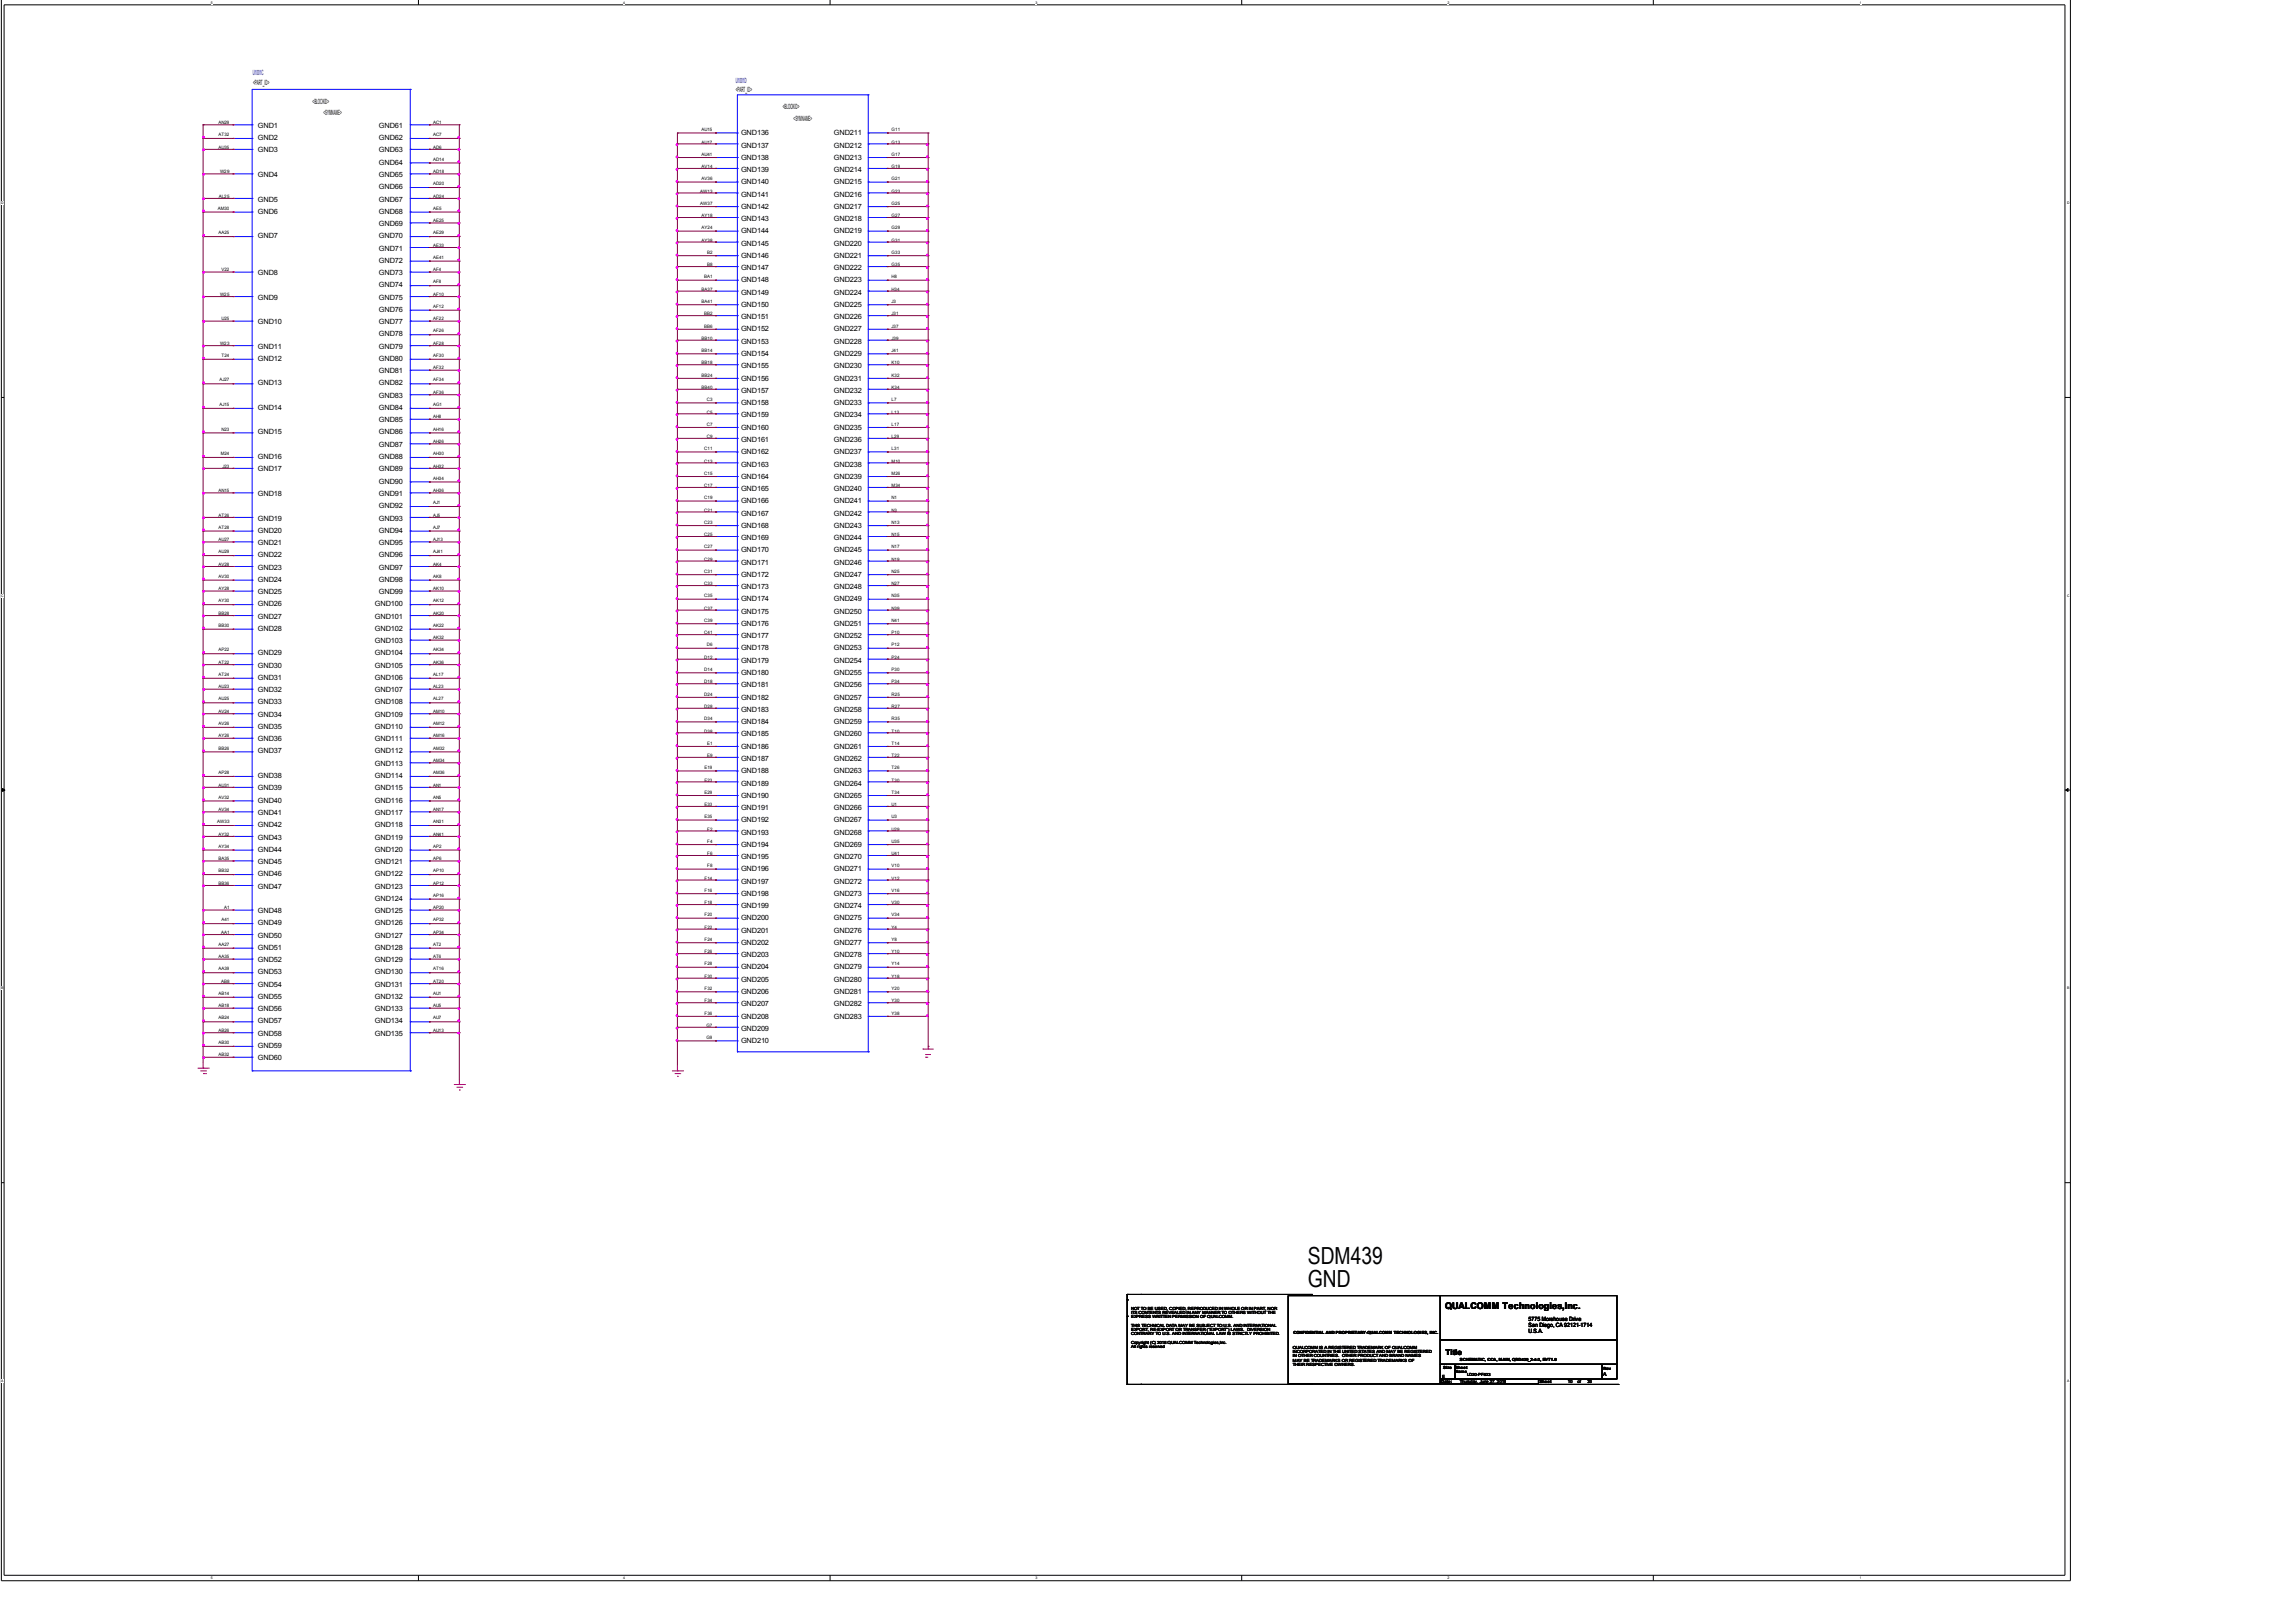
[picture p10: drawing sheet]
<svg xmlns="http://www.w3.org/2000/svg" width="297mm" height="210mm" viewBox="0 0 297 210" stroke-linecap="round" stroke-linejoin="round" font-family="sans-serif">
<defs><g id="words">
<g font-size="3">
<text x="169.2" y="163.5">SDM439</text>
<text x="169.2" y="166.6">GND</text>
</g>
<text font-size="1.2" x="187" y="169.4">QUALCOMM Technologies,Inc.</text>
<text font-size="1" x="187.1" y="175.3">Title</text>
<g font-size=".9" fill="#000080">
<text x="32.7" y="9.7">U1001C</text>
<text x="95.2" y="10.7">U1001D</text>
</g>
<g font-size=".9">
<text x="32.8" y="11">&lt;PART_ID&gt;</text>
<text x="95.2" y="11.9">&lt;PART_ID&gt;</text>
<text x="33.4" y="16.6">GND1</text>
<text x="40.5" y="13.4">&lt;BLOCKID&gt;</text>
<text x="41.9" y="14.9">&lt;SYMNAME&gt;</text>
<text x="49" y="16.6">GND61</text>
<text x="95.9" y="17.5">GND136</text>
<text x="101.3" y="14.1">&lt;BLOCKID&gt;</text>
<text x="102.7" y="15.7">&lt;SYMNAME&gt;</text>
<text x="107.9" y="17.5">GND211</text>
<text x="33.4" y="18.1">GND2</text>
<text x="33.4" y="19.7">GND3</text>
<text x="33.4" y="22.9">GND4</text>
<text x="49" y="18.1">GND62</text>
<text x="49" y="19.7">GND63</text>
<text x="49" y="21.3">GND64</text>
<text x="49" y="22.9">GND65</text>
<text x="95.9" y="19.1">GND137</text>
<text x="95.9" y="20.7">GND138</text>
<text x="95.9" y="22.3">GND139</text>
<text x="95.9" y="23.8">GND140</text>
<text x="107.9" y="19.1">GND212</text>
<text x="107.9" y="20.7">GND213</text>
<text x="107.9" y="22.3">GND214</text>
<text x="107.9" y="23.8">GND215</text>
<text x="33.4" y="26.1">GND5</text>
<text x="33.4" y="27.6">GND6</text>
<text x="49" y="24.5">GND66</text>
<text x="49" y="26.1">GND67</text>
<text x="49" y="27.6">GND68</text>
<text x="49" y="29.3">GND69</text>
<text x="95.9" y="25.4">GND141</text>
<text x="95.9" y="27">GND142</text>
<text x="95.9" y="28.6">GND143</text>
<text x="107.9" y="25.4">GND216</text>
<text x="107.9" y="27">GND217</text>
<text x="107.9" y="28.6">GND218</text>
<text x="33.4" y="30.8">GND7</text>
<text x="33.4" y="35.6">GND8</text>
<text x="49" y="30.8">GND70</text>
<text x="49" y="32.4">GND71</text>
<text x="49" y="34">GND72</text>
<text x="49" y="35.6">GND73</text>
<text x="95.9" y="30.2">GND144</text>
<text x="95.9" y="31.8">GND145</text>
<text x="95.9" y="33.4">GND146</text>
<text x="95.9" y="35">GND147</text>
<text x="107.9" y="30.2">GND219</text>
<text x="107.9" y="31.8">GND220</text>
<text x="107.9" y="33.4">GND221</text>
<text x="107.9" y="35">GND222</text>
<text x="33.4" y="38.8">GND9</text>
<text x="33.4" y="42">GND10</text>
<text x="49" y="37.2">GND74</text>
<text x="49" y="38.8">GND75</text>
<text x="49" y="40.3">GND76</text>
<text x="49" y="42">GND77</text>
<text x="95.9" y="36.5">GND148</text>
<text x="95.9" y="38.1">GND149</text>
<text x="95.9" y="39.7">GND150</text>
<text x="95.9" y="41.3">GND151</text>
<text x="107.9" y="36.5">GND223</text>
<text x="107.9" y="38.1">GND224</text>
<text x="107.9" y="39.7">GND225</text>
<text x="107.9" y="41.3">GND226</text>
<text x="33.4" y="45.1">GND11</text>
<text x="33.4" y="46.7">GND12</text>
<text x="49" y="43.5">GND78</text>
<text x="49" y="45.1">GND79</text>
<text x="49" y="46.7">GND80</text>
<text x="95.9" y="42.9">GND152</text>
<text x="95.9" y="44.5">GND153</text>
<text x="95.9" y="46.1">GND154</text>
<text x="95.9" y="47.7">GND155</text>
<text x="107.9" y="42.9">GND227</text>
<text x="107.9" y="44.5">GND228</text>
<text x="107.9" y="46.1">GND229</text>
<text x="107.9" y="47.7">GND230</text>
<text x="33.4" y="49.9">GND13</text>
<text x="33.4" y="53">GND14</text>
<text x="49" y="48.3">GND81</text>
<text x="49" y="49.9">GND82</text>
<text x="49" y="51.5">GND83</text>
<text x="49" y="53">GND84</text>
<text x="95.9" y="49.2">GND156</text>
<text x="95.9" y="50.8">GND157</text>
<text x="95.9" y="52.4">GND158</text>
<text x="107.9" y="49.2">GND231</text>
<text x="107.9" y="50.8">GND232</text>
<text x="107.9" y="52.4">GND233</text>
<text x="33.4" y="56.2">GND15</text>
<text x="33.4" y="59.4">GND16</text>
<text x="49" y="54.7">GND85</text>
<text x="49" y="56.2">GND86</text>
<text x="49" y="57.8">GND87</text>
<text x="49" y="59.4">GND88</text>
<text x="95.9" y="54">GND159</text>
<text x="95.9" y="55.6">GND160</text>
<text x="95.9" y="57.2">GND161</text>
<text x="95.9" y="58.8">GND162</text>
<text x="107.9" y="54">GND234</text>
<text x="107.9" y="55.6">GND235</text>
<text x="107.9" y="57.2">GND236</text>
<text x="107.9" y="58.8">GND237</text>
<text x="33.4" y="61">GND17</text>
<text x="33.4" y="64.2">GND18</text>
<text x="49" y="61">GND89</text>
<text x="49" y="62.6">GND90</text>
<text x="49" y="64.2">GND91</text>
<text x="49" y="65.7">GND92</text>
<text x="95.9" y="60.4">GND163</text>
<text x="95.9" y="61.9">GND164</text>
<text x="95.9" y="63.5">GND165</text>
<text x="95.9" y="65.1">GND166</text>
<text x="107.9" y="60.4">GND238</text>
<text x="107.9" y="61.9">GND239</text>
<text x="107.9" y="63.5">GND240</text>
<text x="107.9" y="65.1">GND241</text>
<text x="33.4" y="67.4">GND19</text>
<text x="33.4" y="68.9">GND20</text>
<text x="33.4" y="70.5">GND21</text>
<text x="49" y="67.4">GND93</text>
<text x="49" y="68.9">GND94</text>
<text x="49" y="70.5">GND95</text>
<text x="95.9" y="66.7">GND167</text>
<text x="95.9" y="68.3">GND168</text>
<text x="95.9" y="69.9">GND169</text>
<text x="95.9" y="71.5">GND170</text>
<text x="107.9" y="66.7">GND242</text>
<text x="107.9" y="68.3">GND243</text>
<text x="107.9" y="69.9">GND244</text>
<text x="107.9" y="71.5">GND245</text>
<text x="33.4" y="72.1">GND22</text>
<text x="33.4" y="73.7">GND23</text>
<text x="33.4" y="75.3">GND24</text>
<text x="33.4" y="76.9">GND25</text>
<text x="49" y="72.1">GND96</text>
<text x="49" y="73.7">GND97</text>
<text x="49" y="75.3">GND98</text>
<text x="49" y="76.9">GND99</text>
<text x="95.9" y="73.1">GND171</text>
<text x="95.9" y="74.6">GND172</text>
<text x="95.9" y="76.2">GND173</text>
<text x="95.9" y="77.8">GND174</text>
<text x="107.9" y="73.1">GND246</text>
<text x="107.9" y="74.6">GND247</text>
<text x="107.9" y="76.2">GND248</text>
<text x="107.9" y="77.8">GND249</text>
<text x="33.4" y="78.4">GND26</text>
<text x="33.4" y="80.1">GND27</text>
<text x="33.4" y="81.6">GND28</text>
<text x="48.5" y="78.4">GND100</text>
<text x="48.5" y="80.1">GND101</text>
<text x="48.5" y="81.6">GND102</text>
<text x="48.5" y="83.2">GND103</text>
<text x="95.9" y="79.4">GND175</text>
<text x="95.9" y="81">GND176</text>
<text x="95.9" y="82.6">GND177</text>
<text x="107.9" y="79.4">GND250</text>
<text x="107.9" y="81">GND251</text>
<text x="107.9" y="82.6">GND252</text>
<text x="33.4" y="84.8">GND29</text>
<text x="33.4" y="86.4">GND30</text>
<text x="33.4" y="88">GND31</text>
<text x="33.4" y="89.6">GND32</text>
<text x="48.5" y="84.8">GND104</text>
<text x="48.5" y="86.4">GND105</text>
<text x="48.5" y="88">GND106</text>
<text x="48.5" y="89.6">GND107</text>
<text x="95.9" y="84.2">GND178</text>
<text x="95.9" y="85.8">GND179</text>
<text x="95.9" y="87.3">GND180</text>
<text x="95.9" y="88.9">GND181</text>
<text x="107.9" y="84.2">GND253</text>
<text x="107.9" y="85.8">GND254</text>
<text x="107.9" y="87.3">GND255</text>
<text x="107.9" y="88.9">GND256</text>
<text x="33.4" y="91.1">GND33</text>
<text x="33.4" y="92.8">GND34</text>
<text x="33.4" y="94.3">GND35</text>
<text x="33.4" y="95.9">GND36</text>
<text x="48.5" y="91.1">GND108</text>
<text x="48.5" y="92.8">GND109</text>
<text x="48.5" y="94.3">GND110</text>
<text x="48.5" y="95.9">GND111</text>
<text x="95.9" y="90.5">GND182</text>
<text x="95.9" y="92.1">GND183</text>
<text x="95.9" y="93.7">GND184</text>
<text x="95.9" y="95.3">GND185</text>
<text x="107.9" y="90.5">GND257</text>
<text x="107.9" y="92.1">GND258</text>
<text x="107.9" y="93.7">GND259</text>
<text x="107.9" y="95.3">GND260</text>
<text x="33.4" y="97.5">GND37</text>
<text x="33.4" y="100.7">GND38</text>
<text x="48.5" y="97.5">GND112</text>
<text x="48.5" y="99.1">GND113</text>
<text x="48.5" y="100.7">GND114</text>
<text x="95.9" y="96.9">GND186</text>
<text x="95.9" y="98.5">GND187</text>
<text x="95.9" y="100">GND188</text>
<text x="95.9" y="101.6">GND189</text>
<text x="107.9" y="96.9">GND261</text>
<text x="107.9" y="98.5">GND262</text>
<text x="107.9" y="100">GND263</text>
<text x="107.9" y="101.6">GND264</text>
<text x="33.4" y="102.3">GND39</text>
<text x="33.4" y="103.8">GND40</text>
<text x="33.4" y="105.5">GND41</text>
<text x="33.4" y="107">GND42</text>
<text x="48.5" y="102.3">GND115</text>
<text x="48.5" y="103.8">GND116</text>
<text x="48.5" y="105.5">GND117</text>
<text x="48.5" y="107">GND118</text>
<text x="95.9" y="103.2">GND190</text>
<text x="95.9" y="104.8">GND191</text>
<text x="95.9" y="106.4">GND192</text>
<text x="95.9" y="108">GND193</text>
<text x="107.9" y="103.2">GND265</text>
<text x="107.9" y="104.8">GND266</text>
<text x="107.9" y="106.4">GND267</text>
<text x="107.9" y="108">GND268</text>
<text x="33.4" y="108.6">GND43</text>
<text x="33.4" y="110.2">GND44</text>
<text x="33.4" y="111.8">GND45</text>
<text x="33.4" y="113.4">GND46</text>
<text x="48.5" y="108.6">GND119</text>
<text x="48.5" y="110.2">GND120</text>
<text x="48.5" y="111.8">GND121</text>
<text x="48.5" y="113.4">GND122</text>
<text x="95.9" y="109.6">GND194</text>
<text x="95.9" y="111.2">GND195</text>
<text x="95.9" y="112.7">GND196</text>
<text x="107.9" y="109.6">GND269</text>
<text x="107.9" y="111.2">GND270</text>
<text x="107.9" y="112.7">GND271</text>
<text x="33.4" y="115">GND47</text>
<text x="33.4" y="118.2">GND48</text>
<text x="33.4" y="119.7">GND49</text>
<text x="48.5" y="115">GND123</text>
<text x="48.5" y="116.5">GND124</text>
<text x="48.5" y="118.2">GND125</text>
<text x="48.5" y="119.7">GND126</text>
<text x="95.9" y="114.3">GND197</text>
<text x="95.9" y="115.9">GND198</text>
<text x="95.9" y="117.5">GND199</text>
<text x="95.9" y="119.1">GND200</text>
<text x="107.9" y="114.3">GND272</text>
<text x="107.9" y="115.9">GND273</text>
<text x="107.9" y="117.5">GND274</text>
<text x="107.9" y="119.1">GND275</text>
<text x="33.4" y="121.3">GND50</text>
<text x="33.4" y="122.9">GND51</text>
<text x="33.4" y="124.5">GND52</text>
<text x="48.5" y="121.3">GND127</text>
<text x="48.5" y="122.9">GND128</text>
<text x="48.5" y="124.5">GND129</text>
<text x="95.9" y="120.7">GND201</text>
<text x="95.9" y="122.3">GND202</text>
<text x="95.9" y="123.9">GND203</text>
<text x="95.9" y="125.4">GND204</text>
<text x="107.9" y="120.7">GND276</text>
<text x="107.9" y="122.3">GND277</text>
<text x="107.9" y="123.9">GND278</text>
<text x="107.9" y="125.4">GND279</text>
<text x="33.4" y="126.1">GND53</text>
<text x="33.4" y="127.7">GND54</text>
<text x="33.4" y="129.2">GND55</text>
<text x="33.4" y="130.9">GND56</text>
<text x="48.5" y="126.1">GND130</text>
<text x="48.5" y="127.7">GND131</text>
<text x="48.5" y="129.2">GND132</text>
<text x="48.5" y="130.9">GND133</text>
<text x="95.9" y="127">GND205</text>
<text x="95.9" y="128.6">GND206</text>
<text x="95.9" y="130.2">GND207</text>
<text x="95.9" y="131.8">GND208</text>
<text x="107.9" y="127">GND280</text>
<text x="107.9" y="128.6">GND281</text>
<text x="107.9" y="130.2">GND282</text>
<text x="107.9" y="131.8">GND283</text>
<text x="33.4" y="132.4">GND57</text>
<text x="33.4" y="134">GND58</text>
<text x="33.4" y="135.6">GND59</text>
<text x="33.4" y="137.2">GND60</text>
<text x="48.5" y="132.4">GND134</text>
<text x="48.5" y="134">GND135</text>
<text x="95.9" y="133.4">GND209</text>
<text x="95.9" y="135">GND210</text>
</g>
<g font-size=".8">
<text x="197.8" y="170.9">5775 Morehouse Drive</text>
<text x="197.8" y="171.7">San Diego, CA 92121-1714</text>
<text x="197.8" y="172.5">U.S.A.</text>
</g>
<text font-size=".7" x="207.5" y="178">A</text>
<g font-size=".6">
<text x="28.3" y="16">AN29</text>
<text x="28.3" y="17.6">AT32</text>
<text x="56" y="16">AC1</text>
<text x="56" y="17.6">AC7</text>
<text x="90.8" y="17">AU15</text>
<text x="115.4" y="17">G11</text>
<text x="28.3" y="19.2">AU35</text>
<text x="28.5" y="22.4">W29</text>
<text x="56" y="19.2">AD6</text>
<text x="56" y="20.8">AD14</text>
<text x="56" y="22.4">AD18</text>
<text x="56" y="24">AD20</text>
<text x="90.8" y="18.6">AU17</text>
<text x="90.8" y="20.2">AU41</text>
<text x="90.8" y="21.8">AV14</text>
<text x="90.8" y="23.3">AV36</text>
<text x="115.4" y="18.6">G13</text>
<text x="115.4" y="20.2">G17</text>
<text x="115.4" y="21.8">G19</text>
<text x="115.4" y="23.3">G21</text>
<text x="28.2" y="27.1">AM30</text>
<text x="28.3" y="25.6">AL25</text>
<text x="56" y="25.6">AD24</text>
<text x="56" y="27.1">AE5</text>
<text x="56" y="28.7">AE25</text>
<text x="90.6" y="24.9">AW13</text>
<text x="90.6" y="26.5">AW37</text>
<text x="90.8" y="28.1">AY18</text>
<text x="90.8" y="29.7">AY24</text>
<text x="115.4" y="24.9">G23</text>
<text x="115.4" y="26.5">G25</text>
<text x="115.4" y="28.1">G27</text>
<text x="115.4" y="29.7">G29</text>
<text x="28.3" y="30.3">AA25</text>
<text x="28.7" y="35.1">V22</text>
<text x="56" y="30.3">AE29</text>
<text x="56" y="31.9">AE33</text>
<text x="56" y="33.5">AE41</text>
<text x="56" y="35.1">AF4</text>
<text x="90.8" y="31.3">AY38</text>
<text x="91.5" y="32.9">B2</text>
<text x="91.5" y="34.5">B8</text>
<text x="115.4" y="31.3">G31</text>
<text x="115.4" y="32.9">G33</text>
<text x="115.4" y="34.5">G35</text>
<text x="28.5" y="38.3">W25</text>
<text x="28.7" y="41.4">U25</text>
<text x="56" y="36.7">AF8</text>
<text x="56" y="38.3">AF10</text>
<text x="56" y="39.8">AF12</text>
<text x="56" y="41.4">AF22</text>
<text x="90.8" y="37.6">BA37</text>
<text x="90.8" y="39.2">BA41</text>
<text x="91.1" y="36">BA1</text>
<text x="91.1" y="40.8">BB2</text>
<text x="115.4" y="36">H8</text>
<text x="115.4" y="37.6">H34</text>
<text x="115.4" y="39.2">J3</text>
<text x="115.4" y="40.8">J31</text>
<text x="28.5" y="44.6">W23</text>
<text x="28.7" y="46.2">T24</text>
<text x="56" y="43">AF26</text>
<text x="56" y="44.6">AF28</text>
<text x="56" y="46.2">AF30</text>
<text x="56" y="47.8">AF32</text>
<text x="90.8" y="44">BB10</text>
<text x="90.8" y="45.6">BB14</text>
<text x="90.8" y="47.2">BB18</text>
<text x="91.1" y="42.4">BB6</text>
<text x="115.4" y="42.4">J37</text>
<text x="115.4" y="44">J39</text>
<text x="115.4" y="45.6">J41</text>
<text x="115.4" y="47.2">K10</text>
<text x="28.4" y="49.4">AJ27</text>
<text x="28.4" y="52.5">AJ15</text>
<text x="56" y="49.4">AF34</text>
<text x="56" y="51">AF36</text>
<text x="56" y="52.5">AG1</text>
<text x="90.8" y="48.7">BB24</text>
<text x="90.8" y="50.3">BB40</text>
<text x="91.5" y="51.9">C3</text>
<text x="91.5" y="53.5">C5</text>
<text x="115.4" y="48.7">K32</text>
<text x="115.4" y="50.3">K34</text>
<text x="115.4" y="51.9">L7</text>
<text x="115.4" y="53.5">L13</text>
<text x="28.6" y="58.9">M24</text>
<text x="28.7" y="55.7">N23</text>
<text x="56" y="54.1">AH8</text>
<text x="56" y="55.7">AH16</text>
<text x="56" y="57.3">AH26</text>
<text x="56" y="58.9">AH30</text>
<text x="91.1" y="58.3">C11</text>
<text x="91.1" y="59.9">C13</text>
<text x="91.5" y="55.1">C7</text>
<text x="91.5" y="56.7">C9</text>
<text x="115.4" y="55.1">L17</text>
<text x="115.4" y="56.7">L29</text>
<text x="115.4" y="58.3">L31</text>
<text x="115.4" y="59.9">M10</text>
<text x="28.3" y="63.7">AN15</text>
<text x="28.8" y="60.5">J23</text>
<text x="56" y="60.5">AH32</text>
<text x="56" y="62.1">AH34</text>
<text x="56" y="63.7">AH36</text>
<text x="56" y="65.2">AJ1</text>
<text x="91.1" y="61.4">C15</text>
<text x="91.1" y="63">C17</text>
<text x="91.1" y="64.6">C19</text>
<text x="115.4" y="61.4">M26</text>
<text x="115.4" y="63">M34</text>
<text x="115.4" y="64.6">N1</text>
<text x="28.3" y="66.8">AT26</text>
<text x="28.3" y="68.4">AT28</text>
<text x="28.3" y="70">AU27</text>
<text x="28.3" y="71.6">AU29</text>
<text x="56" y="66.8">AJ5</text>
<text x="56" y="68.4">AJ7</text>
<text x="56" y="70">AJ13</text>
<text x="56" y="71.6">AJ41</text>
<text x="91.1" y="66.2">C21</text>
<text x="91.1" y="67.8">C23</text>
<text x="91.1" y="69.4">C25</text>
<text x="91.1" y="71">C27</text>
<text x="115.4" y="66.2">N3</text>
<text x="115.4" y="67.8">N13</text>
<text x="115.4" y="69.4">N15</text>
<text x="115.4" y="71">N17</text>
<text x="28.3" y="73.2">AV28</text>
<text x="28.3" y="74.8">AV30</text>
<text x="28.3" y="76.4">AY28</text>
<text x="28.3" y="77.9">AY30</text>
<text x="56" y="73.2">AK4</text>
<text x="56" y="74.8">AK8</text>
<text x="56" y="76.4">AK10</text>
<text x="56" y="77.9">AK12</text>
<text x="91.1" y="72.6">C29</text>
<text x="91.1" y="74.1">C31</text>
<text x="91.1" y="75.7">C33</text>
<text x="91.1" y="77.3">C35</text>
<text x="115.4" y="72.6">N19</text>
<text x="115.4" y="74.1">N25</text>
<text x="115.4" y="75.7">N27</text>
<text x="115.4" y="77.3">N35</text>
<text x="28.3" y="79.5">BB28</text>
<text x="28.3" y="81.1">BB30</text>
<text x="56" y="79.5">AK20</text>
<text x="56" y="81.1">AK22</text>
<text x="56" y="82.7">AK32</text>
<text x="91.1" y="78.9">C37</text>
<text x="91.1" y="80.5">C39</text>
<text x="91.1" y="82.1">C41</text>
<text x="91.5" y="83.7">D6</text>
<text x="115.4" y="78.9">N39</text>
<text x="115.4" y="80.5">N41</text>
<text x="115.4" y="82.1">P10</text>
<text x="115.4" y="83.7">P12</text>
<text x="28.3" y="84.3">AP22</text>
<text x="28.3" y="85.9">AT22</text>
<text x="28.3" y="87.5">AT24</text>
<text x="28.3" y="89.1">AU23</text>
<text x="56" y="84.3">AK34</text>
<text x="56" y="85.9">AK36</text>
<text x="56" y="87.5">AL17</text>
<text x="56" y="89.1">AL23</text>
<text x="91.1" y="85.3">D12</text>
<text x="91.1" y="86.8">D14</text>
<text x="91.1" y="88.4">D18</text>
<text x="115.4" y="85.3">P24</text>
<text x="115.4" y="86.8">P30</text>
<text x="115.4" y="88.4">P34</text>
<text x="28.3" y="90.6">AU25</text>
<text x="28.3" y="92.2">AV24</text>
<text x="28.3" y="93.8">AV26</text>
<text x="28.3" y="95.4">AY26</text>
<text x="56" y="90.6">AL27</text>
<text x="56" y="92.2">AM10</text>
<text x="56" y="93.8">AM12</text>
<text x="56" y="95.4">AM16</text>
<text x="91.1" y="90">D24</text>
<text x="91.1" y="91.6">D28</text>
<text x="91.1" y="93.2">D34</text>
<text x="91.1" y="94.8">D38</text>
<text x="115.4" y="90">R25</text>
<text x="115.4" y="91.6">R27</text>
<text x="115.4" y="93.2">R35</text>
<text x="115.4" y="94.8">T10</text>
<text x="28.3" y="97">BB26</text>
<text x="28.3" y="100.2">AP28</text>
<text x="28.3" y="101.8">AU31</text>
<text x="56" y="97">AM32</text>
<text x="56" y="98.6">AM34</text>
<text x="56" y="100.2">AM36</text>
<text x="56" y="101.8">AN1</text>
<text x="91.2" y="99.5">E19</text>
<text x="91.2" y="101.1">E23</text>
<text x="91.5" y="96.4">E1</text>
<text x="91.5" y="98">E9</text>
<text x="115.4" y="96.4">T14</text>
<text x="115.4" y="98">T22</text>
<text x="115.4" y="99.5">T26</text>
<text x="115.4" y="101.1">T30</text>
<text x="28.1" y="106.5">AW33</text>
<text x="28.3" y="103.3">AV32</text>
<text x="28.3" y="104.9">AV34</text>
<text x="56" y="103.3">AN5</text>
<text x="56" y="104.9">AN17</text>
<text x="56" y="106.5">AN31</text>
<text x="91.2" y="102.7">E29</text>
<text x="91.2" y="104.3">E33</text>
<text x="91.2" y="105.9">E35</text>
<text x="91.5" y="107.5">F2</text>
<text x="115.4" y="102.7">T34</text>
<text x="115.4" y="104.3">U1</text>
<text x="115.4" y="105.9">U3</text>
<text x="115.4" y="107.5">U29</text>
<text x="28.3" y="108.1">AY32</text>
<text x="28.3" y="109.7">AY34</text>
<text x="28.3" y="111.3">BA35</text>
<text x="28.3" y="112.9">BB32</text>
<text x="56" y="108.1">AN41</text>
<text x="56" y="109.7">AP2</text>
<text x="56" y="111.3">AP6</text>
<text x="56" y="112.9">AP10</text>
<text x="91.2" y="113.8">F14</text>
<text x="91.5" y="109.1">F4</text>
<text x="91.5" y="110.7">F6</text>
<text x="91.5" y="112.2">F8</text>
<text x="115.4" y="109.1">U35</text>
<text x="115.4" y="110.7">U41</text>
<text x="115.4" y="112.2">V10</text>
<text x="115.4" y="113.8">V12</text>
<text x="28.3" y="114.5">BB36</text>
<text x="28.7" y="119.2">A41</text>
<text x="29" y="117.6">A1</text>
<text x="56" y="114.5">AP12</text>
<text x="56" y="116">AP16</text>
<text x="56" y="117.6">AP20</text>
<text x="56" y="119.2">AP32</text>
<text x="91.2" y="115.4">F16</text>
<text x="91.2" y="117">F18</text>
<text x="91.2" y="118.6">F20</text>
<text x="115.4" y="115.4">V16</text>
<text x="115.4" y="117">V30</text>
<text x="115.4" y="118.6">V34</text>
<text x="28.3" y="122.4">AA27</text>
<text x="28.3" y="124">AA35</text>
<text x="28.3" y="125.6">AA39</text>
<text x="28.6" y="120.8">AA1</text>
<text x="56" y="120.8">AP34</text>
<text x="56" y="122.4">AT2</text>
<text x="56" y="124">AT6</text>
<text x="56" y="125.6">AT16</text>
<text x="91.2" y="120.2">F22</text>
<text x="91.2" y="121.8">F24</text>
<text x="91.2" y="123.4">F26</text>
<text x="91.2" y="124.9">F28</text>
<text x="115.4" y="120.2">Y4</text>
<text x="115.4" y="121.8">Y8</text>
<text x="115.4" y="123.4">Y10</text>
<text x="115.4" y="124.9">Y14</text>
<text x="28.3" y="128.7">AB14</text>
<text x="28.3" y="130.3">AB18</text>
<text x="28.3" y="131.9">AB24</text>
<text x="28.6" y="127.2">AB8</text>
<text x="56" y="127.2">AT20</text>
<text x="56" y="128.7">AU1</text>
<text x="56" y="130.3">AU5</text>
<text x="56" y="131.9">AU7</text>
<text x="91.2" y="126.5">F30</text>
<text x="91.2" y="128.1">F32</text>
<text x="91.2" y="129.7">F34</text>
<text x="91.2" y="131.3">F36</text>
<text x="115.4" y="126.5">Y18</text>
<text x="115.4" y="128.1">Y20</text>
<text x="115.4" y="129.7">Y30</text>
<text x="115.4" y="131.3">Y38</text>
<text x="28.3" y="133.5">AB26</text>
<text x="28.3" y="135.1">AB30</text>
<text x="28.3" y="136.7">AB32</text>
<text x="56" y="133.5">AU13</text>
<text x="91.4" y="132.9">G7</text>
<text x="91.4" y="134.5">G9</text>
<text x="146.4" y="169.5">NOT TO BE USED, COPIED, REPRODUCED IN WHOLE OR IN PART, NOR</text>
<text x="146.4" y="170">ITS CONTENTS REVEALED IN ANY MANNER TO OTHERS WITHOUT THE</text>
<text x="146.4" y="170.6">EXPRESS WRITTEN PERMISSION OF QUALCOMM.</text>
<text x="146.4" y="171.7">THIS TECHNICAL DATA MAY BE SUBJECT TO U.S. AND INTERNATIONAL</text>
<text x="146.4" y="172.2">EXPORT, RE-EXPORT OR TRANSFER (&quot;EXPORT&quot;) LAWS. DIVERSION</text>
<text x="146.4" y="172.8">CONTRARY TO U.S. AND INTERNATIONAL LAW IS STRICTLY PROHIBITED.</text>
<text x="146.4" y="173.9">Copyright (C) 2018 QUALCOMM Technologies,Inc.</text>
<text x="167.4" y="172.6">CONFIDENTIAL AND PROPRIETARY-QUALCOMM TECHNOLOGIES, INC.</text>
<text x="146.4" y="174.4">All rights reserved</text>
<text x="167.3" y="174.5">QUALCOMM IS A REGISTERED TRADEMARK OF QUALCOMM</text>
<text x="167.3" y="175.1">INCORPORATED IN THE UNITED STATES AND MAY BE REGISTERED</text>
<text x="167.3" y="175.6">IN OTHER COUNTRIES. OTHER PRODUCT AND BRAND NAMES</text>
<text x="167.3" y="176.2">MAY BE TRADEMARKS OR REGISTERED TRADEMARKS OF</text>
<text x="167.3" y="176.7">THEIR RESPECTIVE OWNERS.</text>
<text x="186.5" y="179">Date:</text>
<text x="186.6" y="178.4">E</text>
<text x="186.8" y="177.2">Size</text>
<text x="188.3" y="177.1">Sheet</text>
<text x="188.3" y="177.6">Name</text>
<text x="188.9" y="179">Thursday, June 27, 2019</text>
<text x="188.9" y="176.1">SCHEMATIC, CCA, MAIN, QRD439_2-4-2, EVT1.0</text>
<text x="189.8" y="178.1">LD20-PF623</text>
<text x="199.2" y="179">Sheet</text>
<text x="202.9" y="179">10</text>
<text x="204.2" y="179">of</text>
<text x="205.4" y="179">33</text>
<text x="207.5" y="177.2">Rev</text>
</g>
<g font-size=".5">
<text x="27.3" y=".5">5</text>
<text x="80.6" y=".5">4</text>
<text x="134" y=".5">3</text>
<text x="187.3" y=".5">2</text>
<text x="240.7" y=".5">1</text>
<text x=".2" y="26.4">D</text>
<text x="267.5" y="26.4">D</text>
<text x=".2" y="77.2">C</text>
<text x="267.5" y="77.2">C</text>
<text x=".2" y="128">B</text>
<text x="267.5" y="128">B</text>
<text x=".2" y="178.8">A</text>
<text x="267.5" y="178.8">A</text>
<text x="27.3" y="204.3">5</text>
<text x="80.6" y="204.3">4</text>
<text x="134" y="204.3">3</text>
<text x="187.3" y="204.3">2</text>
<text x="240.7" y="204.3">1</text>
</g>
</g></defs>
<path d="M.2 -.1v204.6h267.7v-204.6M.5 .6h266.7v203.2h-266.7z" fill="none" stroke="#000" stroke-width=".13"/>
<g fill="#fff">
<path d="M27.3 .1h.2v.5h-.2z"/>
<path d="M27.3 203.9h.2v.5h-.2z"/>
</g>
<path d="M54.2 -.1v.7M54.2 203.8v.7" fill="none" stroke="#000" stroke-width=".13"/>
<g fill="#fff">
<path d="M80.6 .1h.3v.5h-.3z"/>
<path d="M80.6 203.9h.3v.5h-.3z"/>
</g>
<path d="M107.4 -.1v.7M107.4 203.8v.7" fill="none" stroke="#000" stroke-width=".13"/>
<g fill="#fff">
<path d="M134 .1h.2v.5h-.2z"/>
<path d="M134 203.9h.2v.5h-.2z"/>
</g>
<path d="M160.7 -.1v.7M160.7 203.8v.7" fill="none" stroke="#000" stroke-width=".13"/>
<g fill="#fff">
<path d="M187.3 .1h.2v.5h-.2z"/>
<path d="M187.3 203.9h.2v.5h-.2z"/>
</g>
<path d="M214 -.1v.7M214 203.8v.7" fill="none" stroke="#000" stroke-width=".13"/>
<g fill="#fff">
<path d="M240.7 .1h.2v.5h-.2z"/>
<path d="M240.7 203.9h.2v.5h-.2z"/>
<path d="M.2 26h.3v.5h-.3z"/>
<path d="M267.5 26h.3v.5h-.3z"/>
<path d="M.2 76.8h.3v.5h-.3z"/>
<path d="M267.5 76.8h.3v.5h-.3z"/>
</g>
<path d="M.2 51.4h.3M267.2 51.4h.7" fill="none" stroke="#000" stroke-width=".13"/>
<g fill="#fff">
<path d="M.2 127.6h.2v.5h-.2z"/>
<path d="M267.5 127.6h.3v.5h-.3z"/>
</g>
<path d="M.2 102.2h.3M267.2 102.2h.7" fill="none" stroke="#000" stroke-width=".13"/>
<path d="M.3 102l.3 .2-.3 .2zM267.3 102.2l.3-.2v.4z" fill="#000" stroke="#000" stroke-width=".13"/>
<g fill="#fff">
<path d="M.2 178.4h.3v.5h-.3z"/>
<path d="M267.5 178.4h.3v.5h-.3z"/>
</g>
<g fill="none" stroke="#000" stroke-width=".13">
<path d="M.2 153h.3M267.2 153h.7M145.9 179.1h.1M145.9 170.3h.1M145.9 167.5h.1M145.9 168.2h.1M145.9 179.1h24M145.9 167.5h24M145.9 167.5v11.6M147.6 167.5h.1M147.6 179.1h.1M166.7 167.6h19.7v11.5h-19.7z"/>
<path d="M186.4 167.6h22.9v5.8h-22.9zM186.4 173.4h22.9v3.1h-22.9zM186.4 176.5h1.9v1.9h-1.9zM186.4 178.4h12.7v.7h-12.7zM188.3 176.5h19v1.9h-19zM199.1 179.1h10.3M207.3 176.5h2v1.9h-2zM209.4 179.1h.1"/>
</g>
<g fill="none" stroke="#f00" stroke-width=".13">
<path d="M30.2 16.1h.1M30.2 17.9h.1M30.2 19.3h.1M55.6 16.1h.1M55.6 17.9h.1M55.6 19.3h.1M92.6 17.2h.1M92.6 18.6h.1M114.8 17.2h.1M114.8 18.6h.1M30.2 22.5h.1M30.2 25.7h.1"/>
<path d="M30.2 27.4h.1M30.2 30.6h.1M30.2 35.2h.1M30.2 38.4h.1M55.6 21.1h.1M55.6 22.5h.1M55.6 24.3h.1M55.6 25.7h.1M55.6 27.4h.1M55.6 28.8h.1M55.6 30.6h.1M55.6 32h.1"/>
<path d="M55.6 33.8h.1M55.6 35.2h.1M55.6 37h.1M55.6 38.4h.1M92.6 20.4h.1M92.6 21.8h.1M92.6 23.6h.1M92.6 25h.1M92.6 26.7h.1M92.6 28.1h.1M92.6 29.9h.1M92.6 31.3h.1"/>
<path d="M92.6 33.1h.1M92.6 34.5h.1M92.6 36.3h.1M92.6 37.7h.1M92.6 39.4h.1M114.8 20.4h.1M114.8 21.8h.1M114.8 23.6h.1M114.8 25h.1M114.8 26.7h.1M114.8 28.1h.1M114.8 29.9h.1"/>
<path d="M114.8 31.3h.1M114.8 33.1h.1M114.8 34.5h.1M114.8 36.3h.1M114.8 37.7h.1M114.8 39.4h.1M30.2 41.5h.1M30.2 44.7h.1M30.2 46.5h.1M30.2 49.7h.1M30.2 52.8h.1M30.2 56h.1"/>
<path d="M30.2 59.2h.1M55.6 40.1h.1M55.6 41.5h.1M55.6 43.3h.1M55.6 44.7h.1M55.6 46.5h.1M55.6 47.9h.1M55.6 49.7h.1M55.6 51.1h.1M55.6 52.8h.1M55.6 54.2h.1M55.6 56h.1"/>
<path d="M55.6 57.4h.1M55.6 59.2h.1M92.6 40.8h.1M92.6 42.6h.1M92.6 44h.1M92.6 45.8h.1M92.6 47.2h.1M92.6 49h.1M92.6 50.4h.1M92.6 52.1h.1M92.6 53.5h.1M92.6 55.3h.1"/>
<path d="M92.6 56.7h.1M92.6 58.5h.1M92.6 59.9h.1M114.8 40.8h.1M114.8 42.6h.1M114.8 44h.1M114.8 45.8h.1M114.8 47.2h.1M114.8 49h.1M114.8 50.4h.1M114.8 52.1h.1M114.8 53.5h.1"/>
<path d="M114.8 55.3h.1M114.8 56.7h.1M114.8 58.5h.1M114.8 59.9h.1M30.2 60.6h.1M30.2 63.8h.1M30.2 66.9h.1M30.2 68.7h.1M30.2 70.1h.1M30.2 71.9h.1M30.2 73.3h.1M30.2 75.1h.1"/>
<path d="M30.2 76.5h.1M30.2 78.2h.1M30.2 79.6h.1M55.6 60.6h.1M55.6 62.4h.1M55.6 63.8h.1M55.6 65.5h.1M55.6 66.9h.1M55.6 68.7h.1M55.6 70.1h.1M55.6 71.9h.1M55.6 73.3h.1"/>
<path d="M55.6 75.1h.1M55.6 76.5h.1M55.6 78.2h.1M55.6 79.6h.1M92.6 61.7h.1M92.6 63.1h.1M92.6 64.8h.1M92.6 66.2h.1M92.6 68h.1M92.6 69.4h.1M92.6 71.2h.1M92.6 72.6h.1"/>
<path d="M92.6 74.4h.1M92.6 75.8h.1M92.6 77.5h.1M92.6 78.9h.1M114.8 61.7h.1M114.8 63.1h.1M114.8 64.8h.1M114.8 66.2h.1M114.8 68h.1M114.8 69.4h.1M114.8 71.2h.1M114.8 72.6h.1"/>
<path d="M114.8 74.4h.1M114.8 75.8h.1M114.8 77.5h.1M114.8 78.9h.1M30.2 81.4h.1M30.2 84.6h.1M30.2 86h.1M30.2 87.8h.1M30.2 89.2h.1M30.2 90.9h.1M30.2 92.3h.1M30.2 94.1h.1"/>
<path d="M30.2 95.5h.1M30.2 97.3h.1M55.6 81.4h.1M55.6 82.8h.1M55.6 84.6h.1M55.6 86h.1M55.6 87.8h.1M55.6 89.2h.1M55.6 90.9h.1M55.6 92.3h.1M55.6 94.1h.1M55.6 95.5h.1"/>
<path d="M55.6 97.3h.1M55.6 98.7h.1M92.6 80.7h.1M92.6 82.1h.1M92.6 83.9h.1M92.6 85.3h.1M92.6 87.1h.1M92.6 88.5h.1M92.6 90.2h.1M92.6 91.6h.1M92.6 93.4h.1M92.6 94.8h.1"/>
<path d="M92.6 96.6h.1M92.6 98h.1M92.6 99.8h.1M114.8 80.7h.1M114.8 82.1h.1M114.8 83.9h.1M114.8 85.3h.1M114.8 87.1h.1M114.8 88.5h.1M114.8 90.2h.1M114.8 91.6h.1M114.8 93.4h.1"/>
<path d="M114.8 94.8h.1M114.8 96.6h.1M114.8 98h.1M114.8 99.8h.1M30.2 100.5h.1M30.2 101.9h.1M30.2 103.6h.1M30.2 105h.1M30.2 106.8h.1M30.2 108.2h.1M30.2 110h.1M30.2 111.4h.1"/>
<path d="M30.2 113.2h.1M30.2 114.6h.1M30.2 117.7h.1M30.2 119.5h.1M55.6 100.5h.1M55.6 101.9h.1M55.6 103.6h.1M55.6 105h.1M55.6 106.8h.1M55.6 108.2h.1M55.6 110h.1M55.6 111.4h.1"/>
<path d="M55.6 113.2h.1M55.6 114.6h.1M55.6 116.3h.1M55.6 117.7h.1M55.6 119.5h.1M92.6 101.2h.1M92.6 102.9h.1M92.6 104.3h.1M92.6 106.1h.1M92.6 107.5h.1M92.6 109.3h.1M92.6 110.7h.1"/>
<path d="M92.6 112.5h.1M92.6 113.9h.1M92.6 115.6h.1M92.6 117h.1M92.6 118.8h.1M114.8 101.2h.1M114.8 102.9h.1M114.8 104.3h.1M114.8 106.1h.1M114.8 107.5h.1M114.8 109.3h.1M114.8 110.7h.1"/>
<path d="M114.8 112.5h.1M114.8 113.9h.1M114.8 115.6h.1M114.8 117h.1M114.8 118.8h.1M25.6 138.2h1.4M25.9 138.6h.7M26.3 138.2h.1M26.3 137.5v.7M26.3 138.9h.3M26.6 138.6h.1M26.6 138.9h.1"/>
<path d="M27 138.2h.1M30.2 120.9h.1M30.2 122.7h.1M30.2 124.1h.1M30.2 125.9h.1M30.2 127.3h.1M30.2 129h.1M30.2 130.4h.1M30.2 132.2h.1M30.2 133.6h.1M30.2 135.4h.1M30.2 136.8h.1"/>
<path d="M55.6 120.9h.1M55.6 122.7h.1M55.6 124.1h.1M55.6 125.9h.1M55.6 127.3h.1M55.6 129h.1M55.6 130.4h.1M55.6 132.2h.1M55.6 133.6h.1M59.4 139.6v.7M87 138.6h1.4M87.3 138.9h.7"/>
<path d="M87.7 138.6h.1M87.7 139.3h.1M87.7 137.9v.7M88 138.9h.1M88.4 138.6h.1M92.6 120.2h.1M92.6 122h.1M92.6 123.4h.1M92.6 125.2h.1M92.6 126.6h.1M92.6 128.3h.1M92.6 129.7h.1"/>
<path d="M92.6 131.5h.1M92.6 132.9h.1M92.6 134.7h.1M114.8 120.2h.1M114.8 122h.1M114.8 123.4h.1M114.8 125.2h.1M114.8 126.6h.1M114.8 128.3h.1M114.8 129.7h.1M114.8 131.5h.1M119.4 135.7h.1"/>
<path d="M119.4 135.7h1.4M119.8 136.4h.1M119.8 136.8h.1M119.8 136.4h.7M119.8 136.8h.3M120.1 135.7h.1M120.1 135.4v.3M58.7 140.3h1.4M59.1 140.7h.7M59.4 140.3h.1M59.4 141h.1M59.8 140.7h.1"/>
<path d="M60.1 140.3h.1"/>
</g>
<g fill="none" stroke="#00f" stroke-width=".13">
<path d="M30.2 16.1h2.4M30.2 17.9h2.4M30.2 19.3h2.4M32.6 16.1h.1M32.6 17.9h.1M32.6 19.3h.1M53.1 11.6h.1M53.1 16.1h.1M53.1 17.9h.1M53.1 19.3h.1M53.1 11.6h-20.5v127M53.1 11.6v127"/>
<path d="M53.1 16.1h2.5M53.1 17.9h2.5M53.1 19.3h2.5M92.6 17.2h2.8M92.6 18.6h2.8M95.4 17.2h.1M95.4 18.6h.1M112.4 12.3h.1M112.4 17.2h.1M112.4 18.6h.1M112.4 12.3h-17v123.8M112.4 12.3v123.8"/>
<path d="M112.4 17.2h2.4M112.4 18.6h2.4M30.2 22.5h2.4M30.2 25.7h2.4M30.2 27.4h2.4M30.2 30.6h2.4M30.2 35.2h2.4M30.2 38.4h2.4M32.6 22.5h.1M32.6 25.7h.1M32.6 27.4h.1M32.6 30.6h.1"/>
<path d="M32.6 35.2h.1M32.6 38.4h.1M53.1 21.1h.1M53.1 22.5h.1M53.1 24.3h.1M53.1 25.7h.1M53.1 27.4h.1M53.1 28.8h.1M53.1 30.6h.1M53.1 32h.1M53.1 33.8h.1M53.1 35.2h.1"/>
<path d="M53.1 37h.1M53.1 38.4h.1M53.1 22.5h2.5M53.1 25.7h2.5M53.1 27.4h2.5M53.1 30.6h2.5M53.1 35.2h2.5M53.1 38.4h2.5M53.1 21.1h2.5M53.1 24.3h2.5M53.1 28.8h2.5M53.1 32h2.5"/>
<path d="M53.1 33.8h2.5M53.1 37h2.5M92.6 20.4h2.8M92.6 21.8h2.8M92.6 23.6h2.8M92.6 25h2.8M92.6 26.7h2.8M92.6 28.1h2.8M92.6 29.9h2.8M92.6 31.3h2.8M92.6 33.1h2.8M92.6 34.5h2.8"/>
<path d="M92.6 36.3h2.8M92.6 37.7h2.8M92.6 39.4h2.8M95.4 20.4h.1M95.4 21.8h.1M95.4 23.6h.1M95.4 25h.1M95.4 26.7h.1M95.4 28.1h.1M95.4 29.9h.1M95.4 31.3h.1M95.4 33.1h.1"/>
<path d="M95.4 34.5h.1M95.4 36.3h.1M95.4 37.7h.1M95.4 39.4h.1M112.4 20.4h.1M112.4 21.8h.1M112.4 23.6h.1M112.4 25h.1M112.4 26.7h.1M112.4 28.1h.1M112.4 29.9h.1M112.4 31.3h.1"/>
<path d="M112.4 33.1h.1M112.4 34.5h.1M112.4 36.3h.1M112.4 37.7h.1M112.4 39.4h.1M112.4 20.4h2.4M112.4 21.8h2.4M112.4 23.6h2.4M112.4 25h2.4M112.4 26.7h2.4M112.4 28.1h2.4M112.4 29.9h2.4"/>
<path d="M112.4 31.3h2.4M112.4 33.1h2.4M112.4 34.5h2.4M112.4 36.3h2.4M112.4 37.7h2.4M112.4 39.4h2.4M30.2 41.5h2.4M30.2 44.7h2.4M30.2 46.5h2.4M30.2 49.7h2.4M30.2 52.8h2.4M30.2 56h2.4"/>
<path d="M30.2 59.2h2.4M32.6 41.5h.1M32.6 44.7h.1M32.6 46.5h.1M32.6 49.7h.1M32.6 52.8h.1M32.6 56h.1M32.6 59.2h.1M53.1 40.1h.1M53.1 41.5h.1M53.1 43.3h.1M53.1 44.7h.1"/>
<path d="M53.1 46.5h.1M53.1 47.9h.1M53.1 49.7h.1M53.1 51.1h.1M53.1 52.8h.1M53.1 54.2h.1M53.1 56h.1M53.1 57.4h.1M53.1 59.2h.1M53.1 41.5h2.5M53.1 44.7h2.5M53.1 46.5h2.5"/>
<path d="M53.1 49.7h2.5M53.1 52.8h2.5M53.1 56h2.5M53.1 59.2h2.5M53.1 40.1h2.5M53.1 43.3h2.5M53.1 47.9h2.5M53.1 51.1h2.5M53.1 54.2h2.5M53.1 57.4h2.5M92.6 40.8h2.8M92.6 42.6h2.8"/>
<path d="M92.6 44h2.8M92.6 45.8h2.8M92.6 47.2h2.8M92.6 49h2.8M92.6 50.4h2.8M92.6 52.1h2.8M92.6 53.5h2.8M92.6 55.3h2.8M92.6 56.7h2.8M92.6 58.5h2.8M92.6 59.9h2.8M95.4 40.8h.1"/>
<path d="M95.4 42.6h.1M95.4 44h.1M95.4 45.8h.1M95.4 47.2h.1M95.4 49h.1M95.4 50.4h.1M95.4 52.1h.1M95.4 53.5h.1M95.4 55.3h.1M95.4 56.7h.1M95.4 58.5h.1M95.4 59.9h.1"/>
<path d="M112.4 40.8h.1M112.4 42.6h.1M112.4 44h.1M112.4 45.8h.1M112.4 47.2h.1M112.4 49h.1M112.4 50.4h.1M112.4 52.1h.1M112.4 53.5h.1M112.4 55.3h.1M112.4 56.7h.1M112.4 58.5h.1"/>
<path d="M112.4 59.9h.1M112.4 40.8h2.4M112.4 42.6h2.4M112.4 44h2.4M112.4 45.8h2.4M112.4 47.2h2.4M112.4 49h2.4M112.4 50.4h2.4M112.4 52.1h2.4M112.4 53.5h2.4M112.4 55.3h2.4M112.4 56.7h2.4"/>
<path d="M112.4 58.5h2.4M112.4 59.9h2.4M30.2 60.6h2.4M30.2 63.8h2.4M30.2 66.9h2.4M30.2 68.7h2.4M30.2 70.1h2.4M30.2 71.9h2.4M30.2 73.3h2.4M30.2 75.1h2.4M30.2 76.5h2.4M30.2 78.2h2.4"/>
<path d="M30.2 79.6h2.4M32.6 60.6h.1M32.6 63.8h.1M32.6 66.9h.1M32.6 68.7h.1M32.6 70.1h.1M32.6 71.9h.1M32.6 73.3h.1M32.6 75.1h.1M32.6 76.5h.1M32.6 78.2h.1M32.6 79.6h.1"/>
<path d="M53.1 60.6h.1M53.1 62.4h.1M53.1 63.8h.1M53.1 65.5h.1M53.1 66.9h.1M53.1 68.7h.1M53.1 70.1h.1M53.1 71.9h.1M53.1 73.3h.1M53.1 75.1h.1M53.1 76.5h.1M53.1 78.2h.1"/>
<path d="M53.1 79.6h.1M53.1 60.6h2.5M53.1 63.8h2.5M53.1 66.9h2.5M53.1 68.7h2.5M53.1 70.1h2.5M53.1 71.9h2.5M53.1 73.3h2.5M53.1 75.1h2.5M53.1 76.5h2.5M53.1 78.2h2.5M53.1 79.6h2.5"/>
<path d="M53.1 62.4h2.5M53.1 65.5h2.5M92.6 61.7h2.8M92.6 63.1h2.8M92.6 64.8h2.8M92.6 66.2h2.8M92.6 68h2.8M92.6 69.4h2.8M92.6 71.2h2.8M92.6 72.6h2.8M92.6 74.4h2.8M92.6 75.8h2.8"/>
<path d="M92.6 77.5h2.8M92.6 78.9h2.8M95.4 61.7h.1M95.4 63.1h.1M95.4 64.8h.1M95.4 66.2h.1M95.4 68h.1M95.4 69.4h.1M95.4 71.2h.1M95.4 72.6h.1M95.4 74.4h.1M95.4 75.8h.1"/>
<path d="M95.4 77.5h.1M95.4 78.9h.1M112.4 61.7h.1M112.4 63.1h.1M112.4 64.8h.1M112.4 66.2h.1M112.4 68h.1M112.4 69.4h.1M112.4 71.2h.1M112.4 72.6h.1M112.4 74.4h.1M112.4 75.8h.1"/>
<path d="M112.4 77.5h.1M112.4 78.9h.1M112.4 61.7h2.4M112.4 63.1h2.4M112.4 64.8h2.4M112.4 66.2h2.4M112.4 68h2.4M112.4 69.4h2.4M112.4 71.2h2.4M112.4 72.6h2.4M112.4 74.4h2.4M112.4 75.8h2.4"/>
<path d="M112.4 77.5h2.4M112.4 78.9h2.4M30.2 81.4h2.4M30.2 84.6h2.4M30.2 86h2.4M30.2 87.8h2.4M30.2 89.2h2.4M30.2 90.9h2.4M30.2 92.3h2.4M30.2 94.1h2.4M30.2 95.5h2.4M30.2 97.3h2.4"/>
<path d="M32.6 81.4h.1M32.6 84.6h.1M32.6 86h.1M32.6 87.8h.1M32.6 89.2h.1M32.6 90.9h.1M32.6 92.3h.1M32.6 94.1h.1M32.6 95.5h.1M32.6 97.3h.1M53.1 81.4h.1M53.1 82.8h.1"/>
<path d="M53.1 84.6h.1M53.1 86h.1M53.1 87.8h.1M53.1 89.2h.1M53.1 90.9h.1M53.1 92.3h.1M53.1 94.1h.1M53.1 95.5h.1M53.1 97.3h.1M53.1 98.7h.1M53.1 81.4h2.5M53.1 84.6h2.5"/>
<path d="M53.1 86h2.5M53.1 87.8h2.5M53.1 89.2h2.5M53.1 90.9h2.5M53.1 92.3h2.5M53.1 94.1h2.5M53.1 95.5h2.5M53.1 97.3h2.5M53.1 82.8h2.5M53.1 98.7h2.5M92.6 80.7h2.8M92.6 82.1h2.8"/>
<path d="M92.6 83.9h2.8M92.6 85.3h2.8M92.6 87.1h2.8M92.6 88.5h2.8M92.6 90.2h2.8M92.6 91.6h2.8M92.6 93.4h2.8M92.6 94.8h2.8M92.6 96.6h2.8M92.6 98h2.8M92.6 99.8h2.8M95.4 80.7h.1"/>
<path d="M95.4 82.1h.1M95.4 83.9h.1M95.4 85.3h.1M95.4 87.1h.1M95.4 88.5h.1M95.4 90.2h.1M95.4 91.6h.1M95.4 93.4h.1M95.4 94.8h.1M95.4 96.6h.1M95.4 98h.1M95.4 99.8h.1"/>
<path d="M112.4 80.7h.1M112.4 82.1h.1M112.4 83.9h.1M112.4 85.3h.1M112.4 87.1h.1M112.4 88.5h.1M112.4 90.2h.1M112.4 91.6h.1M112.4 93.4h.1M112.4 94.8h.1M112.4 96.6h.1M112.4 98h.1"/>
<path d="M112.4 99.8h.1M112.4 80.7h2.4M112.4 82.1h2.4M112.4 83.9h2.4M112.4 85.3h2.4M112.4 87.1h2.4M112.4 88.5h2.4M112.4 90.2h2.4M112.4 91.6h2.4M112.4 93.4h2.4M112.4 94.8h2.4M112.4 96.6h2.4"/>
<path d="M112.4 98h2.4M112.4 99.8h2.4M30.2 100.5h2.4M30.2 101.9h2.4M30.2 103.6h2.4M30.2 105h2.4M30.2 106.8h2.4M30.2 108.2h2.4M30.2 110h2.4M30.2 111.4h2.4M30.2 113.2h2.4M30.2 114.6h2.4"/>
<path d="M30.2 117.7h2.4M30.2 119.5h2.4M32.6 100.5h.1M32.6 101.9h.1M32.6 103.6h.1M32.6 105h.1M32.6 106.8h.1M32.6 108.2h.1M32.6 110h.1M32.6 111.4h.1M32.6 113.2h.1M32.6 114.6h.1"/>
<path d="M32.6 117.7h.1M32.6 119.5h.1M53.1 100.5h.1M53.1 101.9h.1M53.1 103.6h.1M53.1 105h.1M53.1 106.8h.1M53.1 108.2h.1M53.1 110h.1M53.1 111.4h.1M53.1 113.2h.1M53.1 114.6h.1"/>
<path d="M53.1 116.3h.1M53.1 117.7h.1M53.1 119.5h.1M53.1 100.5h2.5M53.1 101.9h2.5M53.1 103.6h2.5M53.1 105h2.5M53.1 106.8h2.5M53.1 108.2h2.5M53.1 110h2.5M53.1 111.4h2.5M53.1 113.2h2.5"/>
<path d="M53.1 114.6h2.5M53.1 117.7h2.5M53.1 119.5h2.5M53.1 116.3h2.5M92.6 101.2h2.8M92.6 102.9h2.8M92.6 104.3h2.8M92.6 106.1h2.8M92.6 107.5h2.8M92.6 109.3h2.8M92.6 110.7h2.8M92.6 112.5h2.8"/>
<path d="M92.6 113.9h2.8M92.6 115.6h2.8M92.6 117h2.8M92.6 118.8h2.8M95.4 101.2h.1M95.4 102.9h.1M95.4 104.3h.1M95.4 106.1h.1M95.4 107.5h.1M95.4 109.3h.1M95.4 110.7h.1M95.4 112.5h.1"/>
<path d="M95.4 113.9h.1M95.4 115.6h.1M95.4 117h.1M95.4 118.8h.1M112.4 101.2h.1M112.4 102.9h.1M112.4 104.3h.1M112.4 106.1h.1M112.4 107.5h.1M112.4 109.3h.1M112.4 110.7h.1M112.4 112.5h.1"/>
<path d="M112.4 113.9h.1M112.4 115.6h.1M112.4 117h.1M112.4 118.8h.1M112.4 101.2h2.4M112.4 102.9h2.4M112.4 104.3h2.4M112.4 106.1h2.4M112.4 107.5h2.4M112.4 109.3h2.4M112.4 110.7h2.4M112.4 112.5h2.4"/>
<path d="M112.4 113.9h2.4M112.4 115.6h2.4M112.4 117h2.4M112.4 118.8h2.4M30.2 120.9h2.4M30.2 122.7h2.4M30.2 124.1h2.4M30.2 125.9h2.4M30.2 127.3h2.4M30.2 129h2.4M30.2 130.4h2.4M30.2 132.2h2.4"/>
<path d="M30.2 133.6h2.4M30.2 135.4h2.4M30.2 136.8h2.4M32.6 138.6h.1M32.6 120.9h.1M32.6 122.7h.1M32.6 124.1h.1M32.6 125.9h.1M32.6 127.3h.1M32.6 129h.1M32.6 130.4h.1M32.6 132.2h.1"/>
<path d="M32.6 133.6h.1M32.6 135.4h.1M32.6 136.8h.1M32.6 138.6h20.5M53.1 138.6h.1M53.1 120.9h.1M53.1 122.7h.1M53.1 124.1h.1M53.1 125.9h.1M53.1 127.3h.1M53.1 129h.1M53.1 130.4h.1"/>
<path d="M53.1 132.2h.1M53.1 133.6h.1M53.1 120.9h2.5M53.1 122.7h2.5M53.1 124.1h2.5M53.1 125.9h2.5M53.1 127.3h2.5M53.1 129h2.5M53.1 130.4h2.5M53.1 132.2h2.5M53.1 133.6h2.5M92.6 120.2h2.8"/>
<path d="M92.6 122h2.8M92.6 123.4h2.8M92.6 125.2h2.8M92.6 126.6h2.8M92.6 128.3h2.8M92.6 129.7h2.8M92.6 131.5h2.8M92.6 132.9h2.8M92.6 134.7h2.8M95.4 136.1h.1M95.4 120.2h.1M95.4 122h.1"/>
<path d="M95.4 123.4h.1M95.4 125.2h.1M95.4 126.6h.1M95.4 128.3h.1M95.4 129.7h.1M95.4 131.5h.1M95.4 132.9h.1M95.4 134.7h.1M95.4 136.1h17M112.4 136.1h.1M112.4 120.2h.1M112.4 122h.1"/>
<path d="M112.4 123.4h.1M112.4 125.2h.1M112.4 126.6h.1M112.4 128.3h.1M112.4 129.7h.1M112.4 131.5h.1M112.4 120.2h2.4M112.4 122h2.4M112.4 123.4h2.4M112.4 125.2h2.4M112.4 126.6h2.4M112.4 128.3h2.4"/>
<path d="M112.4 129.7h2.4M112.4 131.5h2.4"/>
</g>
<g fill="none" stroke="#800040" stroke-width=".13">
<path d="M26.3 16.1h.1M26.3 17.9h.1M26.3 19.3h.1M26.3 16.1v121.4M26.3 16.1h3.9M26.3 17.9h3.9M26.3 19.3h3.9M55.6 16.1h.1M55.6 17.9h.1M55.6 19.3h.1M55.6 16.1h3.8M55.6 17.9h3.8"/>
<path d="M55.6 19.3h3.8M59.4 16.1h.1M59.4 17.9h.1M59.4 19.3h.1M59.4 16.1v123.5M87.7 17.2h.1M87.7 18.6h.1M87.7 17.2h4.9M87.7 17.2v120.7M87.7 18.6h4.9M92.6 17.2h.1M92.6 18.6h.1"/>
<path d="M114.8 17.2h.1M114.8 18.6h.1M114.8 17.2h5.3M114.8 18.6h5.3M120.1 17.2h.1M120.1 18.6h.1M120.1 17.2v118.2M26.3 22.5h.1M26.3 25.7h.1M26.3 27.4h.1M26.3 30.6h.1M26.3 35.2h.1"/>
<path d="M26.3 38.4h.1M26.3 22.5h3.9M26.3 25.7h3.9M26.3 27.4h3.9M26.3 30.6h3.9M26.3 35.2h3.9M26.3 38.4h3.9M55.6 21.1h.1M55.6 22.5h.1M55.6 24.3h.1M55.6 25.7h.1M55.6 27.4h.1"/>
<path d="M55.6 28.8h.1M55.6 30.6h.1M55.6 32h.1M55.6 33.8h.1M55.6 35.2h.1M55.6 37h.1M55.6 38.4h.1M55.6 22.5h3.8M55.6 25.7h3.8M55.6 27.4h3.8M55.6 30.6h3.8M55.6 35.2h3.8"/>
<path d="M55.6 38.4h3.8M55.6 21.1h3.8M55.6 24.3h3.8M55.6 28.8h3.8M55.6 32h3.8M55.6 33.8h3.8M55.6 37h3.8M59.4 21.1h.1M59.4 22.5h.1M59.4 24.3h.1M59.4 25.7h.1M59.4 27.4h.1"/>
<path d="M59.4 28.8h.1M59.4 30.6h.1M59.4 32h.1M59.4 33.8h.1M59.4 35.2h.1M59.4 37h.1M59.4 38.4h.1M87.7 34.5h.1M87.7 36.3h.1M87.7 37.7h.1M87.7 21.8h.1M87.7 23.6h.1"/>
<path d="M87.7 25h.1M87.7 26.7h.1M87.7 28.1h.1M87.7 29.9h.1M87.7 31.3h.1M87.7 33.1h.1M87.7 20.4h.1M87.7 39.4h.1M87.7 37.7h4.9M87.7 36.3h4.9M87.7 34.5h4.9M87.7 33.1h4.9"/>
<path d="M87.7 31.3h4.9M87.7 29.9h4.9M87.7 28.1h4.9M87.7 26.7h4.9M87.7 25h4.9M87.7 23.6h4.9M87.7 21.8h4.9M87.7 20.4h4.9M87.7 39.4h4.9M92.6 37.7h.1M92.6 36.3h.1M92.6 34.5h.1"/>
<path d="M92.6 33.1h.1M92.6 31.3h.1M92.6 29.9h.1M92.6 28.1h.1M92.6 26.7h.1M92.6 25h.1M92.6 23.6h.1M92.6 21.8h.1M92.6 20.4h.1M92.6 39.4h.1M114.8 39.4h.1M114.8 37.7h.1"/>
<path d="M114.8 36.3h.1M114.8 34.5h.1M114.8 33.1h.1M114.8 31.3h.1M114.8 29.9h.1M114.8 28.1h.1M114.8 26.7h.1M114.8 25h.1M114.8 23.6h.1M114.8 21.8h.1M114.8 20.4h.1M114.8 37.7h5.3"/>
<path d="M114.8 36.3h5.3M114.8 34.5h5.3M114.8 33.1h5.3M114.8 31.3h5.3M114.8 29.9h5.3M114.8 28.1h5.3M114.8 26.7h5.3M114.8 25h5.3M114.8 23.6h5.3M114.8 21.8h5.3M114.8 20.4h5.3M114.8 39.4h5.3"/>
<path d="M120.1 39.4h.1M120.1 34.5h.1M120.1 36.3h.1M120.1 37.7h.1M120.1 21.8h.1M120.1 23.6h.1M120.1 25h.1M120.1 26.7h.1M120.1 28.1h.1M120.1 29.9h.1M120.1 31.3h.1M120.1 33.1h.1"/>
<path d="M120.1 20.4h.1M26.3 41.5h.1M26.3 44.7h.1M26.3 46.5h.1M26.3 49.7h.1M26.3 52.8h.1M26.3 56h.1M26.3 59.2h.1M26.3 41.5h3.9M26.3 44.7h3.9M26.3 46.5h3.9M26.3 49.7h3.9"/>
<path d="M26.3 52.8h3.9M26.3 56h3.9M26.3 59.2h3.9M55.6 40.1h.1M55.6 41.5h.1M55.6 43.3h.1M55.6 44.7h.1M55.6 46.5h.1M55.6 47.9h.1M55.6 49.7h.1M55.6 51.1h.1M55.6 52.8h.1"/>
<path d="M55.6 54.2h.1M55.6 56h.1M55.6 57.4h.1M55.6 59.2h.1M55.6 41.5h3.8M55.6 44.7h3.8M55.6 46.5h3.8M55.6 49.7h3.8M55.6 52.8h3.8M55.6 56h3.8M55.6 59.2h3.8M55.6 40.1h3.8"/>
<path d="M55.6 43.3h3.8M55.6 47.9h3.8M55.6 51.1h3.8M55.6 54.2h3.8M55.6 57.4h3.8M59.4 40.1h.1M59.4 41.5h.1M59.4 43.3h.1M59.4 44.7h.1M59.4 46.5h.1M59.4 47.9h.1M59.4 49.7h.1"/>
<path d="M59.4 51.1h.1M59.4 52.8h.1M59.4 54.2h.1M59.4 56h.1M59.4 57.4h.1M59.4 59.2h.1M87.7 59.9h.1M87.7 40.8h.1M87.7 44h.1M87.7 45.8h.1M87.7 47.2h.1M87.7 49h.1"/>
<path d="M87.7 50.4h.1M87.7 52.1h.1M87.7 53.5h.1M87.7 55.3h.1M87.7 56.7h.1M87.7 58.5h.1M87.7 42.6h.1M87.7 59.9h4.9M87.7 58.5h4.9M87.7 56.7h4.9M87.7 55.3h4.9M87.7 53.5h4.9"/>
<path d="M87.7 52.1h4.9M87.7 50.4h4.9M87.7 49h4.9M87.7 47.2h4.9M87.7 45.8h4.9M87.7 44h4.9M87.7 40.8h4.9M87.7 42.6h4.9M92.6 58.5h.1M92.6 56.7h.1M92.6 55.3h.1M92.6 53.5h.1"/>
<path d="M92.6 52.1h.1M92.6 50.4h.1M92.6 49h.1M92.6 47.2h.1M92.6 45.8h.1M92.6 44h.1M92.6 40.8h.1M92.6 42.6h.1M114.8 42.6h.1M114.8 59.9h.1M114.8 58.5h.1M114.8 56.7h.1"/>
<path d="M114.8 55.3h.1M114.8 53.5h.1M114.8 52.1h.1M114.8 50.4h.1M114.8 49h.1M114.8 47.2h.1M114.8 45.8h.1M114.8 44h.1M114.8 40.8h.1M114.8 59.9h5.3M114.8 58.5h5.3M114.8 56.7h5.3"/>
<path d="M114.8 55.3h5.3M114.8 53.5h5.3M114.8 52.1h5.3M114.8 50.4h5.3M114.8 49h5.3M114.8 47.2h5.3M114.8 45.8h5.3M114.8 44h5.3M114.8 40.8h5.3M114.8 42.6h5.3M120.1 42.6h.1M120.1 40.8h.1"/>
<path d="M120.1 44h.1M120.1 45.8h.1M120.1 47.2h.1M120.1 49h.1M120.1 50.4h.1M120.1 52.1h.1M120.1 53.5h.1M120.1 55.3h.1M120.1 56.7h.1M120.1 58.5h.1M120.1 59.9h.1M26.3 60.6h.1"/>
<path d="M26.3 63.8h.1M26.3 66.9h.1M26.3 68.7h.1M26.3 70.1h.1M26.3 71.9h.1M26.3 73.3h.1M26.3 75.1h.1M26.3 76.5h.1M26.3 78.2h.1M26.3 79.6h.1M26.3 60.6h3.9M26.3 63.8h3.9"/>
<path d="M26.3 66.9h3.9M26.3 68.7h3.9M26.3 70.1h3.9M26.3 71.9h3.9M26.3 73.3h3.9M26.3 75.1h3.9M26.3 76.5h3.9M26.3 78.2h3.9M26.3 79.6h3.9M55.6 60.6h.1M55.6 62.4h.1M55.6 63.8h.1"/>
<path d="M55.6 65.5h.1M55.6 66.9h.1M55.6 68.7h.1M55.6 70.1h.1M55.6 71.9h.1M55.6 73.3h.1M55.6 75.1h.1M55.6 76.5h.1M55.6 78.2h.1M55.6 79.6h.1M55.6 60.6h3.8M55.6 63.8h3.8"/>
<path d="M55.6 66.9h3.8M55.6 68.7h3.8M55.6 70.1h3.8M55.6 71.9h3.8M55.6 73.3h3.8M55.6 75.1h3.8M55.6 76.5h3.8M55.6 78.2h3.8M55.6 79.6h3.8M55.6 62.4h3.8M55.6 65.5h3.8M59.4 60.6h.1"/>
<path d="M59.4 62.4h.1M59.4 63.8h.1M59.4 65.5h.1M59.4 66.9h.1M59.4 68.7h.1M59.4 70.1h.1M59.4 71.9h.1M59.4 73.3h.1M59.4 75.1h.1M59.4 76.5h.1M59.4 78.2h.1M59.4 79.6h.1"/>
<path d="M87.7 61.7h.1M87.7 63.1h.1M87.7 64.8h.1M87.7 66.2h.1M87.7 68h.1M87.7 69.4h.1M87.7 71.2h.1M87.7 72.6h.1M87.7 74.4h.1M87.7 75.8h.1M87.7 77.5h.1M87.7 78.9h.1"/>
<path d="M87.7 78.9h4.9M87.7 77.5h4.9M87.7 75.8h4.9M87.7 74.4h4.9M87.7 72.6h4.9M87.7 71.2h4.9M87.7 69.4h4.9M87.7 68h4.9M87.7 66.2h4.9M87.7 64.8h4.9M87.7 63.1h4.9M87.7 61.7h4.9"/>
<path d="M92.6 78.9h.1M92.6 77.5h.1M92.6 75.8h.1M92.6 74.4h.1M92.6 72.6h.1M92.6 71.2h.1M92.6 69.4h.1M92.6 68h.1M92.6 66.2h.1M92.6 64.8h.1M92.6 63.1h.1M92.6 61.7h.1"/>
<path d="M114.8 78.9h.1M114.8 77.5h.1M114.8 75.8h.1M114.8 74.4h.1M114.8 72.6h.1M114.8 71.2h.1M114.8 69.4h.1M114.8 68h.1M114.8 66.2h.1M114.8 64.8h.1M114.8 63.1h.1M114.8 61.7h.1"/>
<path d="M114.8 78.9h5.3M114.8 77.5h5.3M114.8 75.8h5.3M114.8 74.4h5.3M114.8 72.6h5.3M114.8 71.2h5.3M114.8 69.4h5.3M114.8 68h5.3M114.8 66.2h5.3M114.8 64.8h5.3M114.8 63.1h5.3M114.8 61.7h5.3"/>
<path d="M120.1 61.7h.1M120.1 63.1h.1M120.1 64.8h.1M120.1 66.2h.1M120.1 68h.1M120.1 69.4h.1M120.1 71.2h.1M120.1 72.6h.1M120.1 74.4h.1M120.1 75.8h.1M120.1 77.5h.1M120.1 78.9h.1"/>
<path d="M26.3 81.4h.1M26.3 84.6h.1M26.3 86h.1M26.3 87.8h.1M26.3 89.2h.1M26.3 90.9h.1M26.3 92.3h.1M26.3 94.1h.1M26.3 95.5h.1M26.3 97.3h.1M26.3 81.4h3.9M26.3 84.6h3.9"/>
<path d="M26.3 86h3.9M26.3 87.8h3.9M26.3 89.2h3.9M26.3 90.9h3.9M26.3 92.3h3.9M26.3 94.1h3.9M26.3 95.5h3.9M26.3 97.3h3.9M55.6 81.4h.1M55.6 82.8h.1M55.6 84.6h.1M55.6 86h.1"/>
<path d="M55.6 87.8h.1M55.6 89.2h.1M55.6 90.9h.1M55.6 92.3h.1M55.6 94.1h.1M55.6 95.5h.1M55.6 97.3h.1M55.6 98.7h.1M55.6 81.4h3.8M55.6 84.6h3.8M55.6 86h3.8M55.6 87.8h3.8"/>
<path d="M55.6 89.2h3.8M55.6 90.9h3.8M55.6 92.3h3.8M55.6 94.1h3.8M55.6 95.5h3.8M55.6 97.3h3.8M55.6 82.8h3.8M55.6 98.7h3.8M59.4 81.4h.1M59.4 82.8h.1M59.4 84.6h.1M59.4 86h.1"/>
<path d="M59.4 87.8h.1M59.4 89.2h.1M59.4 90.9h.1M59.4 92.3h.1M59.4 94.1h.1M59.4 95.5h.1M59.4 97.3h.1M59.4 98.7h.1M87.7 85.3h.1M87.7 87.1h.1M87.7 88.5h.1M87.7 90.2h.1"/>
<path d="M87.7 91.6h.1M87.7 93.4h.1M87.7 94.8h.1M87.7 96.6h.1M87.7 98h.1M87.7 99.8h.1M87.7 80.7h.1M87.7 82.1h.1M87.7 83.9h.1M87.7 99.8h4.9M87.7 98h4.9M87.7 96.6h4.9"/>
<path d="M87.7 94.8h4.9M87.7 93.4h4.9M87.7 91.6h4.9M87.7 90.2h4.9M87.7 88.5h4.9M87.7 87.1h4.9M87.7 85.3h4.9M87.7 83.9h4.9M87.7 82.1h4.9M87.7 80.7h4.9M92.6 99.8h.1M92.6 98h.1"/>
<path d="M92.6 96.6h.1M92.6 94.8h.1M92.6 93.4h.1M92.6 91.6h.1M92.6 90.2h.1M92.6 88.5h.1M92.6 87.1h.1M92.6 85.3h.1M92.6 83.9h.1M92.6 82.1h.1M92.6 80.7h.1M114.8 99.8h.1"/>
<path d="M114.8 98h.1M114.8 96.6h.1M114.8 94.8h.1M114.8 93.4h.1M114.8 91.6h.1M114.8 90.2h.1M114.8 88.5h.1M114.8 87.1h.1M114.8 85.3h.1M114.8 83.9h.1M114.8 82.1h.1M114.8 80.7h.1"/>
<path d="M114.8 99.8h5.3M114.8 98h5.3M114.8 96.6h5.3M114.8 94.8h5.3M114.8 93.4h5.3M114.8 91.6h5.3M114.8 90.2h5.3M114.8 88.5h5.3M114.8 87.1h5.3M114.8 85.3h5.3M114.8 83.9h5.3M114.8 82.1h5.3"/>
<path d="M114.8 80.7h5.3M120.1 85.3h.1M120.1 87.1h.1M120.1 88.5h.1M120.1 90.2h.1M120.1 91.6h.1M120.1 93.4h.1M120.1 94.8h.1M120.1 96.6h.1M120.1 98h.1M120.1 99.8h.1M120.1 80.7h.1"/>
<path d="M120.1 82.1h.1M120.1 83.9h.1M26.3 100.5h.1M26.3 101.9h.1M26.3 103.6h.1M26.3 105h.1M26.3 106.8h.1M26.3 108.2h.1M26.3 110h.1M26.3 111.4h.1M26.3 113.2h.1M26.3 114.6h.1"/>
<path d="M26.3 117.7h.1M26.3 119.5h.1M26.3 100.5h3.9M26.3 101.9h3.9M26.3 103.6h3.9M26.3 105h3.9M26.3 106.8h3.9M26.3 108.2h3.9M26.3 110h3.9M26.3 111.4h3.9M26.3 113.2h3.9M26.3 114.6h3.9"/>
<path d="M26.3 117.7h3.9M26.3 119.5h3.9M55.6 100.5h.1M55.6 101.9h.1M55.6 103.6h.1M55.6 105h.1M55.6 106.8h.1M55.6 119.5h.1M55.6 117.7h.1M55.6 116.3h.1M55.6 114.6h.1M55.6 113.2h.1"/>
<path d="M55.6 111.4h.1M55.6 110h.1M55.6 108.2h.1M55.6 100.5h3.8M55.6 101.9h3.8M55.6 103.6h3.8M55.6 105h3.8M55.6 106.8h3.8M55.6 108.2h3.8M55.6 110h3.8M55.6 111.4h3.8M55.6 113.2h3.8"/>
<path d="M55.6 114.6h3.8M55.6 117.7h3.8M55.6 119.5h3.8M55.6 116.3h3.8M59.4 100.5h.1M59.4 101.9h.1M59.4 103.6h.1M59.4 105h.1M59.4 106.8h.1M59.4 119.5h.1M59.4 117.7h.1M59.4 116.3h.1"/>
<path d="M59.4 114.6h.1M59.4 113.2h.1M59.4 111.4h.1M59.4 110h.1M59.4 108.2h.1M87.7 117h.1M87.7 118.8h.1M87.7 110.7h.1M87.7 112.5h.1M87.7 113.9h.1M87.7 115.6h.1M87.7 101.2h.1"/>
<path d="M87.7 102.9h.1M87.7 104.3h.1M87.7 106.1h.1M87.7 107.5h.1M87.7 109.3h.1M87.7 118.8h4.9M87.7 117h4.9M87.7 115.6h4.9M87.7 113.9h4.9M87.7 112.5h4.9M87.7 110.7h4.9M87.7 109.3h4.9"/>
<path d="M87.7 107.5h4.9M87.7 106.1h4.9M87.7 104.3h4.9M87.7 102.9h4.9M87.7 101.2h4.9M92.6 118.8h.1M92.6 117h.1M92.6 115.6h.1M92.6 113.9h.1M92.6 112.5h.1M92.6 110.7h.1M92.6 109.3h.1"/>
<path d="M92.6 107.5h.1M92.6 106.1h.1M92.6 104.3h.1M92.6 102.9h.1M92.6 101.2h.1M114.8 118.8h.1M114.8 117h.1M114.8 115.6h.1M114.8 113.9h.1M114.8 112.5h.1M114.8 110.7h.1M114.8 109.3h.1"/>
<path d="M114.8 107.5h.1M114.8 106.1h.1M114.8 104.3h.1M114.8 102.9h.1M114.8 101.2h.1M114.8 118.8h5.3M114.8 117h5.3M114.8 115.6h5.3M114.8 113.9h5.3M114.8 112.5h5.3M114.8 110.7h5.3M114.8 109.3h5.3"/>
<path d="M114.8 107.5h5.3M114.8 106.1h5.3M114.8 104.3h5.3M114.8 102.9h5.3M114.8 101.2h5.3M120.1 117h.1M120.1 118.8h.1M120.1 110.7h.1M120.1 112.5h.1M120.1 113.9h.1M120.1 115.6h.1M120.1 101.2h.1"/>
<path d="M120.1 102.9h.1M120.1 104.3h.1M120.1 106.1h.1M120.1 107.5h.1M120.1 109.3h.1M26.3 120.9h.1M26.3 122.7h.1M26.3 124.1h.1M26.3 125.9h.1M26.3 127.3h.1M26.3 129h.1M26.3 130.4h.1"/>
<path d="M26.3 132.2h.1M26.3 133.6h.1M26.3 135.4h.1M26.3 136.8h.1M26.3 120.9h3.9M26.3 122.7h3.9M26.3 124.1h3.9M26.3 125.9h3.9M26.3 127.3h3.9M26.3 129h3.9M26.3 130.4h3.9M26.3 132.2h3.9"/>
<path d="M26.3 133.6h3.9M26.3 135.4h3.9M26.3 136.8h3.9M55.6 133.6h.1M55.6 132.2h.1M55.6 130.4h.1M55.6 129h.1M55.6 127.3h.1M55.6 125.9h.1M55.6 124.1h.1M55.6 122.7h.1M55.6 120.9h.1"/>
<path d="M55.6 120.9h3.8M55.6 122.7h3.8M55.6 124.1h3.8M55.6 125.9h3.8M55.6 127.3h3.8M55.6 129h3.8M55.6 130.4h3.8M55.6 132.2h3.8M55.6 133.6h3.8M59.4 133.6h.1M59.4 132.2h.1M59.4 130.4h.1"/>
<path d="M59.4 129h.1M59.4 127.3h.1M59.4 125.9h.1M59.4 124.1h.1M59.4 122.7h.1M59.4 120.9h.1M87.7 134.7h.1M87.7 132.9h.1M87.7 131.5h.1M87.7 129.7h.1M87.7 123.4h.1M87.7 125.2h.1"/>
<path d="M87.7 126.6h.1M87.7 128.3h.1M87.7 120.2h.1M87.7 122h.1M87.7 134.7h4.9M87.7 132.9h4.9M87.7 131.5h4.9M87.7 129.7h4.9M87.7 128.3h4.9M87.7 126.6h4.9M87.7 125.2h4.9M87.7 123.4h4.9"/>
<path d="M87.7 122h4.9M87.7 120.2h4.9M92.6 134.7h.1M92.6 132.9h.1M92.6 131.5h.1M92.6 129.7h.1M92.6 128.3h.1M92.6 126.6h.1M92.6 125.2h.1M92.6 123.4h.1M92.6 122h.1M92.6 120.2h.1"/>
<path d="M114.8 131.5h.1M114.8 129.7h.1M114.8 128.3h.1M114.8 126.6h.1M114.8 125.2h.1M114.8 123.4h.1M114.8 122h.1M114.8 120.2h.1M114.8 131.5h5.3M114.8 129.7h5.3M114.8 128.3h5.3M114.8 126.6h5.3"/>
<path d="M114.8 125.2h5.3M114.8 123.4h5.3M114.8 122h5.3M114.8 120.2h5.3M120.1 135.4h.1M120.1 129.7h.1M120.1 123.4h.1M120.1 125.2h.1M120.1 126.6h.1M120.1 128.3h.1M120.1 120.2h.1M120.1 122h.1"/>
</g>
<g fill="#f0f" stroke="#f0f" stroke-width=".13">
<circle cx="26.4" cy="17.8" r=".11"/>
<circle cx="26.4" cy="22.5" r=".11"/>
<circle cx="26.4" cy="19.4" r=".11"/>
<circle cx="26.4" cy="27.3" r=".11"/>
<circle cx="26.4" cy="25.7" r=".11"/>
<circle cx="26.4" cy="35.2" r=".11"/>
<circle cx="26.4" cy="30.5" r=".11"/>
<circle cx="26.4" cy="41.6" r=".11"/>
<circle cx="26.4" cy="38.4" r=".11"/>
<circle cx="26.4" cy="46.3" r=".11"/>
<circle cx="26.4" cy="44.8" r=".11"/>
<circle cx="26.4" cy="52.7" r=".11"/>
<circle cx="26.4" cy="49.5" r=".11"/>
<circle cx="26.4" cy="59" r=".11"/>
<circle cx="26.4" cy="55.9" r=".11"/>
<circle cx="26.4" cy="60.6" r=".11"/>
<circle cx="26.4" cy="67" r=".11"/>
<circle cx="26.4" cy="63.8" r=".11"/>
<circle cx="26.4" cy="68.6" r=".11"/>
<circle cx="26.4" cy="71.7" r=".11"/>
<circle cx="26.4" cy="70.2" r=".11"/>
<circle cx="26.4" cy="73.3" r=".11"/>
<circle cx="26.4" cy="74.9" r=".11"/>
<circle cx="26.4" cy="78.1" r=".11"/>
<circle cx="26.4" cy="76.5" r=".11"/>
<circle cx="26.4" cy="79.7" r=".11"/>
<circle cx="26.4" cy="84.4" r=".11"/>
<circle cx="26.4" cy="81.3" r=".11"/>
<circle cx="26.4" cy="86" r=".11"/>
<circle cx="26.4" cy="87.6" r=".11"/>
<circle cx="26.4" cy="90.8" r=".11"/>
<circle cx="26.4" cy="89.2" r=".11"/>
<circle cx="26.4" cy="92.4" r=".11"/>
<circle cx="26.4" cy="94" r=".11"/>
<circle cx="26.4" cy="97.1" r=".11"/>
<circle cx="26.4" cy="95.6" r=".11"/>
<circle cx="26.4" cy="100.3" r=".11"/>
<circle cx="26.4" cy="103.5" r=".11"/>
<circle cx="26.4" cy="101.9" r=".11"/>
<circle cx="26.4" cy="105.1" r=".11"/>
<circle cx="26.4" cy="106.7" r=".11"/>
<circle cx="26.4" cy="109.8" r=".11"/>
<circle cx="26.4" cy="108.3" r=".11"/>
<circle cx="26.4" cy="111.4" r=".11"/>
<circle cx="26.4" cy="113" r=".11"/>
<circle cx="26.4" cy="117.8" r=".11"/>
<circle cx="26.4" cy="114.6" r=".11"/>
<circle cx="26.4" cy="119.4" r=".11"/>
<circle cx="26.4" cy="122.5" r=".11"/>
<circle cx="26.4" cy="121" r=".11"/>
<circle cx="26.4" cy="124.1" r=".11"/>
<circle cx="26.4" cy="125.7" r=".11"/>
<circle cx="26.4" cy="128.9" r=".11"/>
<circle cx="26.4" cy="127.3" r=".11"/>
<circle cx="26.4" cy="132.1" r=".11"/>
<circle cx="26.4" cy="130.5" r=".11"/>
<circle cx="26.4" cy="135.2" r=".11"/>
<circle cx="26.4" cy="133.7" r=".11"/>
<circle cx="26.4" cy="136.8" r=".11"/>
<circle cx="59.4" cy="17.8" r=".11"/>
<circle cx="59.4" cy="19.4" r=".11"/>
<circle cx="59.4" cy="20.9" r=".11"/>
<circle cx="59.4" cy="22.5" r=".11"/>
<circle cx="59.4" cy="24.1" r=".11"/>
<circle cx="59.4" cy="27.3" r=".11"/>
<circle cx="59.4" cy="25.7" r=".11"/>
<circle cx="59.4" cy="28.9" r=".11"/>
<circle cx="59.4" cy="30.5" r=".11"/>
<circle cx="59.4" cy="33.6" r=".11"/>
<circle cx="59.4" cy="32.1" r=".11"/>
<circle cx="59.4" cy="35.2" r=".11"/>
<circle cx="59.4" cy="36.8" r=".11"/>
<circle cx="59.4" cy="40" r=".11"/>
<circle cx="59.4" cy="38.4" r=".11"/>
<circle cx="59.4" cy="41.6" r=".11"/>
<circle cx="59.4" cy="43.2" r=".11"/>
<circle cx="59.4" cy="46.3" r=".11"/>
<circle cx="59.4" cy="44.8" r=".11"/>
<circle cx="59.4" cy="47.9" r=".11"/>
<circle cx="59.4" cy="49.5" r=".11"/>
<circle cx="59.4" cy="52.7" r=".11"/>
<circle cx="59.4" cy="51.1" r=".11"/>
<circle cx="59.4" cy="54.3" r=".11"/>
<circle cx="59.4" cy="55.9" r=".11"/>
<circle cx="59.4" cy="59" r=".11"/>
<circle cx="59.4" cy="57.5" r=".11"/>
<circle cx="59.4" cy="60.6" r=".11"/>
<circle cx="59.4" cy="62.2" r=".11"/>
<circle cx="59.4" cy="65.4" r=".11"/>
<circle cx="59.4" cy="63.8" r=".11"/>
<circle cx="59.4" cy="67" r=".11"/>
<circle cx="59.4" cy="68.6" r=".11"/>
<circle cx="59.4" cy="70.2" r=".11"/>
<circle cx="59.4" cy="71.7" r=".11"/>
<circle cx="59.4" cy="73.3" r=".11"/>
<circle cx="59.4" cy="74.9" r=".11"/>
<circle cx="59.4" cy="78.1" r=".11"/>
<circle cx="59.4" cy="76.5" r=".11"/>
<circle cx="59.4" cy="79.7" r=".11"/>
<circle cx="59.4" cy="81.3" r=".11"/>
<circle cx="59.4" cy="84.4" r=".11"/>
<circle cx="59.4" cy="82.9" r=".11"/>
<circle cx="59.4" cy="86" r=".11"/>
<circle cx="59.4" cy="87.6" r=".11"/>
<circle cx="59.4" cy="90.8" r=".11"/>
<circle cx="59.4" cy="89.2" r=".11"/>
<circle cx="59.4" cy="92.4" r=".11"/>
<circle cx="59.4" cy="94" r=".11"/>
<circle cx="59.4" cy="95.6" r=".11"/>
<circle cx="59.4" cy="97.1" r=".11"/>
<circle cx="59.4" cy="98.7" r=".11"/>
<circle cx="59.4" cy="100.3" r=".11"/>
<circle cx="59.4" cy="103.5" r=".11"/>
<circle cx="59.4" cy="101.9" r=".11"/>
<circle cx="59.4" cy="105.1" r=".11"/>
<circle cx="59.4" cy="106.7" r=".11"/>
<circle cx="59.4" cy="133.7" r=".11"/>
<circle cx="59.4" cy="132.1" r=".11"/>
<circle cx="59.4" cy="130.5" r=".11"/>
<circle cx="59.4" cy="128.9" r=".11"/>
<circle cx="59.4" cy="127.3" r=".11"/>
<circle cx="59.4" cy="125.7" r=".11"/>
<circle cx="59.4" cy="124.1" r=".11"/>
<circle cx="59.4" cy="121" r=".11"/>
<circle cx="59.4" cy="122.5" r=".11"/>
<circle cx="59.4" cy="119.4" r=".11"/>
<circle cx="59.4" cy="117.8" r=".11"/>
<circle cx="59.4" cy="116.2" r=".11"/>
<circle cx="59.4" cy="114.6" r=".11"/>
<circle cx="59.4" cy="113" r=".11"/>
<circle cx="59.4" cy="111.4" r=".11"/>
<circle cx="59.4" cy="109.8" r=".11"/>
<circle cx="59.4" cy="108.3" r=".11"/>
<circle cx="87.6" cy="134.6" r=".11"/>
<circle cx="87.6" cy="133" r=".11"/>
<circle cx="87.6" cy="131.4" r=".11"/>
<circle cx="87.6" cy="126.7" r=".11"/>
<circle cx="87.6" cy="125.1" r=".11"/>
<circle cx="87.6" cy="123.5" r=".11"/>
<circle cx="87.6" cy="129.9" r=".11"/>
<circle cx="87.6" cy="128.2" r=".11"/>
<circle cx="87.6" cy="121.9" r=".11"/>
<circle cx="87.6" cy="120.3" r=".11"/>
<circle cx="87.6" cy="118.7" r=".11"/>
<circle cx="87.6" cy="114" r=".11"/>
<circle cx="87.6" cy="112.4" r=".11"/>
<circle cx="87.6" cy="110.8" r=".11"/>
<circle cx="87.6" cy="117.2" r=".11"/>
<circle cx="87.6" cy="115.5" r=".11"/>
<circle cx="87.6" cy="109.2" r=".11"/>
<circle cx="87.6" cy="106" r=".11"/>
<circle cx="87.6" cy="104.5" r=".11"/>
<circle cx="87.6" cy="99.7" r=".11"/>
<circle cx="87.6" cy="98.1" r=".11"/>
<circle cx="87.6" cy="96.5" r=".11"/>
<circle cx="87.6" cy="94.9" r=".11"/>
<circle cx="87.6" cy="93.3" r=".11"/>
<circle cx="87.6" cy="91.8" r=".11"/>
<circle cx="87.6" cy="87" r=".11"/>
<circle cx="87.6" cy="85.4" r=".11"/>
<circle cx="87.6" cy="90.1" r=".11"/>
<circle cx="87.6" cy="88.6" r=".11"/>
<circle cx="87.6" cy="102.8" r=".11"/>
<circle cx="87.6" cy="101.3" r=".11"/>
<circle cx="87.6" cy="107.6" r=".11"/>
<circle cx="87.6" cy="80.6" r=".11"/>
<circle cx="87.6" cy="79.1" r=".11"/>
<circle cx="87.6" cy="74.3" r=".11"/>
<circle cx="87.6" cy="72.7" r=".11"/>
<circle cx="87.6" cy="71.1" r=".11"/>
<circle cx="87.6" cy="69.5" r=".11"/>
<circle cx="87.6" cy="67.9" r=".11"/>
<circle cx="87.6" cy="66.4" r=".11"/>
<circle cx="87.6" cy="61.6" r=".11"/>
<circle cx="87.6" cy="60" r=".11"/>
<circle cx="87.6" cy="55.2" r=".11"/>
<circle cx="87.6" cy="53.7" r=".11"/>
<circle cx="87.6" cy="48.9" r=".11"/>
<circle cx="87.6" cy="47.3" r=".11"/>
<circle cx="87.6" cy="45.7" r=".11"/>
<circle cx="87.6" cy="41" r=".11"/>
<circle cx="87.6" cy="36.2" r=".11"/>
<circle cx="87.6" cy="34.6" r=".11"/>
<circle cx="87.6" cy="39.3" r=".11"/>
<circle cx="87.6" cy="37.8" r=".11"/>
<circle cx="87.6" cy="44.1" r=".11"/>
<circle cx="87.6" cy="52" r=".11"/>
<circle cx="87.6" cy="50.5" r=".11"/>
<circle cx="87.6" cy="58.4" r=".11"/>
<circle cx="87.6" cy="56.8" r=".11"/>
<circle cx="87.6" cy="64.7" r=".11"/>
<circle cx="87.6" cy="63.2" r=".11"/>
<circle cx="87.6" cy="77.4" r=".11"/>
<circle cx="87.6" cy="75.9" r=".11"/>
<circle cx="87.6" cy="83.8" r=".11"/>
<circle cx="87.6" cy="82.2" r=".11"/>
<circle cx="87.6" cy="33" r=".11"/>
<circle cx="87.6" cy="31.4" r=".11"/>
<circle cx="87.6" cy="29.8" r=".11"/>
<circle cx="87.6" cy="28.3" r=".11"/>
<circle cx="87.6" cy="23.5" r=".11"/>
<circle cx="87.6" cy="21.9" r=".11"/>
<circle cx="87.6" cy="26.6" r=".11"/>
<circle cx="87.6" cy="25.1" r=".11"/>
<circle cx="87.6" cy="20.3" r=".11"/>
<circle cx="87.6" cy="18.7" r=".11"/>
<circle cx="87.6" cy="42.5" r=".11"/>
<circle cx="120" cy="39.3" r=".11"/>
<circle cx="120" cy="42.5" r=".11"/>
<circle cx="120" cy="131.4" r=".11"/>
<circle cx="120" cy="126.7" r=".11"/>
<circle cx="120" cy="125.1" r=".11"/>
<circle cx="120" cy="123.5" r=".11"/>
<circle cx="120" cy="129.9" r=".11"/>
<circle cx="120" cy="128.2" r=".11"/>
<circle cx="120" cy="121.9" r=".11"/>
<circle cx="120" cy="120.3" r=".11"/>
<circle cx="120" cy="118.7" r=".11"/>
<circle cx="120" cy="115.5" r=".11"/>
<circle cx="120" cy="114" r=".11"/>
<circle cx="120" cy="112.4" r=".11"/>
<circle cx="120" cy="110.8" r=".11"/>
<circle cx="120" cy="117.2" r=".11"/>
<circle cx="120" cy="109.2" r=".11"/>
<circle cx="120" cy="107.6" r=".11"/>
<circle cx="120" cy="106" r=".11"/>
<circle cx="120" cy="104.5" r=".11"/>
<circle cx="120" cy="99.7" r=".11"/>
<circle cx="120" cy="98.1" r=".11"/>
<circle cx="120" cy="96.5" r=".11"/>
<circle cx="120" cy="94.9" r=".11"/>
<circle cx="120" cy="93.3" r=".11"/>
<circle cx="120" cy="91.8" r=".11"/>
<circle cx="120" cy="87" r=".11"/>
<circle cx="120" cy="85.4" r=".11"/>
<circle cx="120" cy="90.1" r=".11"/>
<circle cx="120" cy="88.6" r=".11"/>
<circle cx="120" cy="102.8" r=".11"/>
<circle cx="120" cy="101.3" r=".11"/>
<circle cx="120" cy="83.8" r=".11"/>
<circle cx="120" cy="82.2" r=".11"/>
<circle cx="120" cy="80.6" r=".11"/>
<circle cx="120" cy="79.1" r=".11"/>
<circle cx="120" cy="74.3" r=".11"/>
<circle cx="120" cy="72.7" r=".11"/>
<circle cx="120" cy="71.1" r=".11"/>
<circle cx="120" cy="69.5" r=".11"/>
<circle cx="120" cy="67.9" r=".11"/>
<circle cx="120" cy="66.4" r=".11"/>
<circle cx="120" cy="61.6" r=".11"/>
<circle cx="120" cy="60" r=".11"/>
<circle cx="120" cy="58.4" r=".11"/>
<circle cx="120" cy="56.8" r=".11"/>
<circle cx="120" cy="55.2" r=".11"/>
<circle cx="120" cy="53.7" r=".11"/>
<circle cx="120" cy="48.9" r=".11"/>
<circle cx="120" cy="47.3" r=".11"/>
<circle cx="120" cy="45.7" r=".11"/>
<circle cx="120" cy="44.1" r=".11"/>
<circle cx="120" cy="41" r=".11"/>
<circle cx="120" cy="37.8" r=".11"/>
<circle cx="120" cy="36.2" r=".11"/>
<circle cx="120" cy="34.6" r=".11"/>
<circle cx="120" cy="52" r=".11"/>
<circle cx="120" cy="50.5" r=".11"/>
<circle cx="120" cy="64.7" r=".11"/>
<circle cx="120" cy="63.2" r=".11"/>
<circle cx="120" cy="77.4" r=".11"/>
<circle cx="120" cy="75.9" r=".11"/>
<circle cx="120" cy="33" r=".11"/>
<circle cx="120" cy="31.4" r=".11"/>
<circle cx="120" cy="29.8" r=".11"/>
<circle cx="120" cy="28.3" r=".11"/>
<circle cx="120" cy="23.5" r=".11"/>
<circle cx="120" cy="21.9" r=".11"/>
<circle cx="120" cy="26.6" r=".11"/>
<circle cx="120" cy="25.1" r=".11"/>
<circle cx="120" cy="20.3" r=".11"/>
<circle cx="120" cy="18.7" r=".11"/>
</g>
<use href="#words"/>
</svg>
